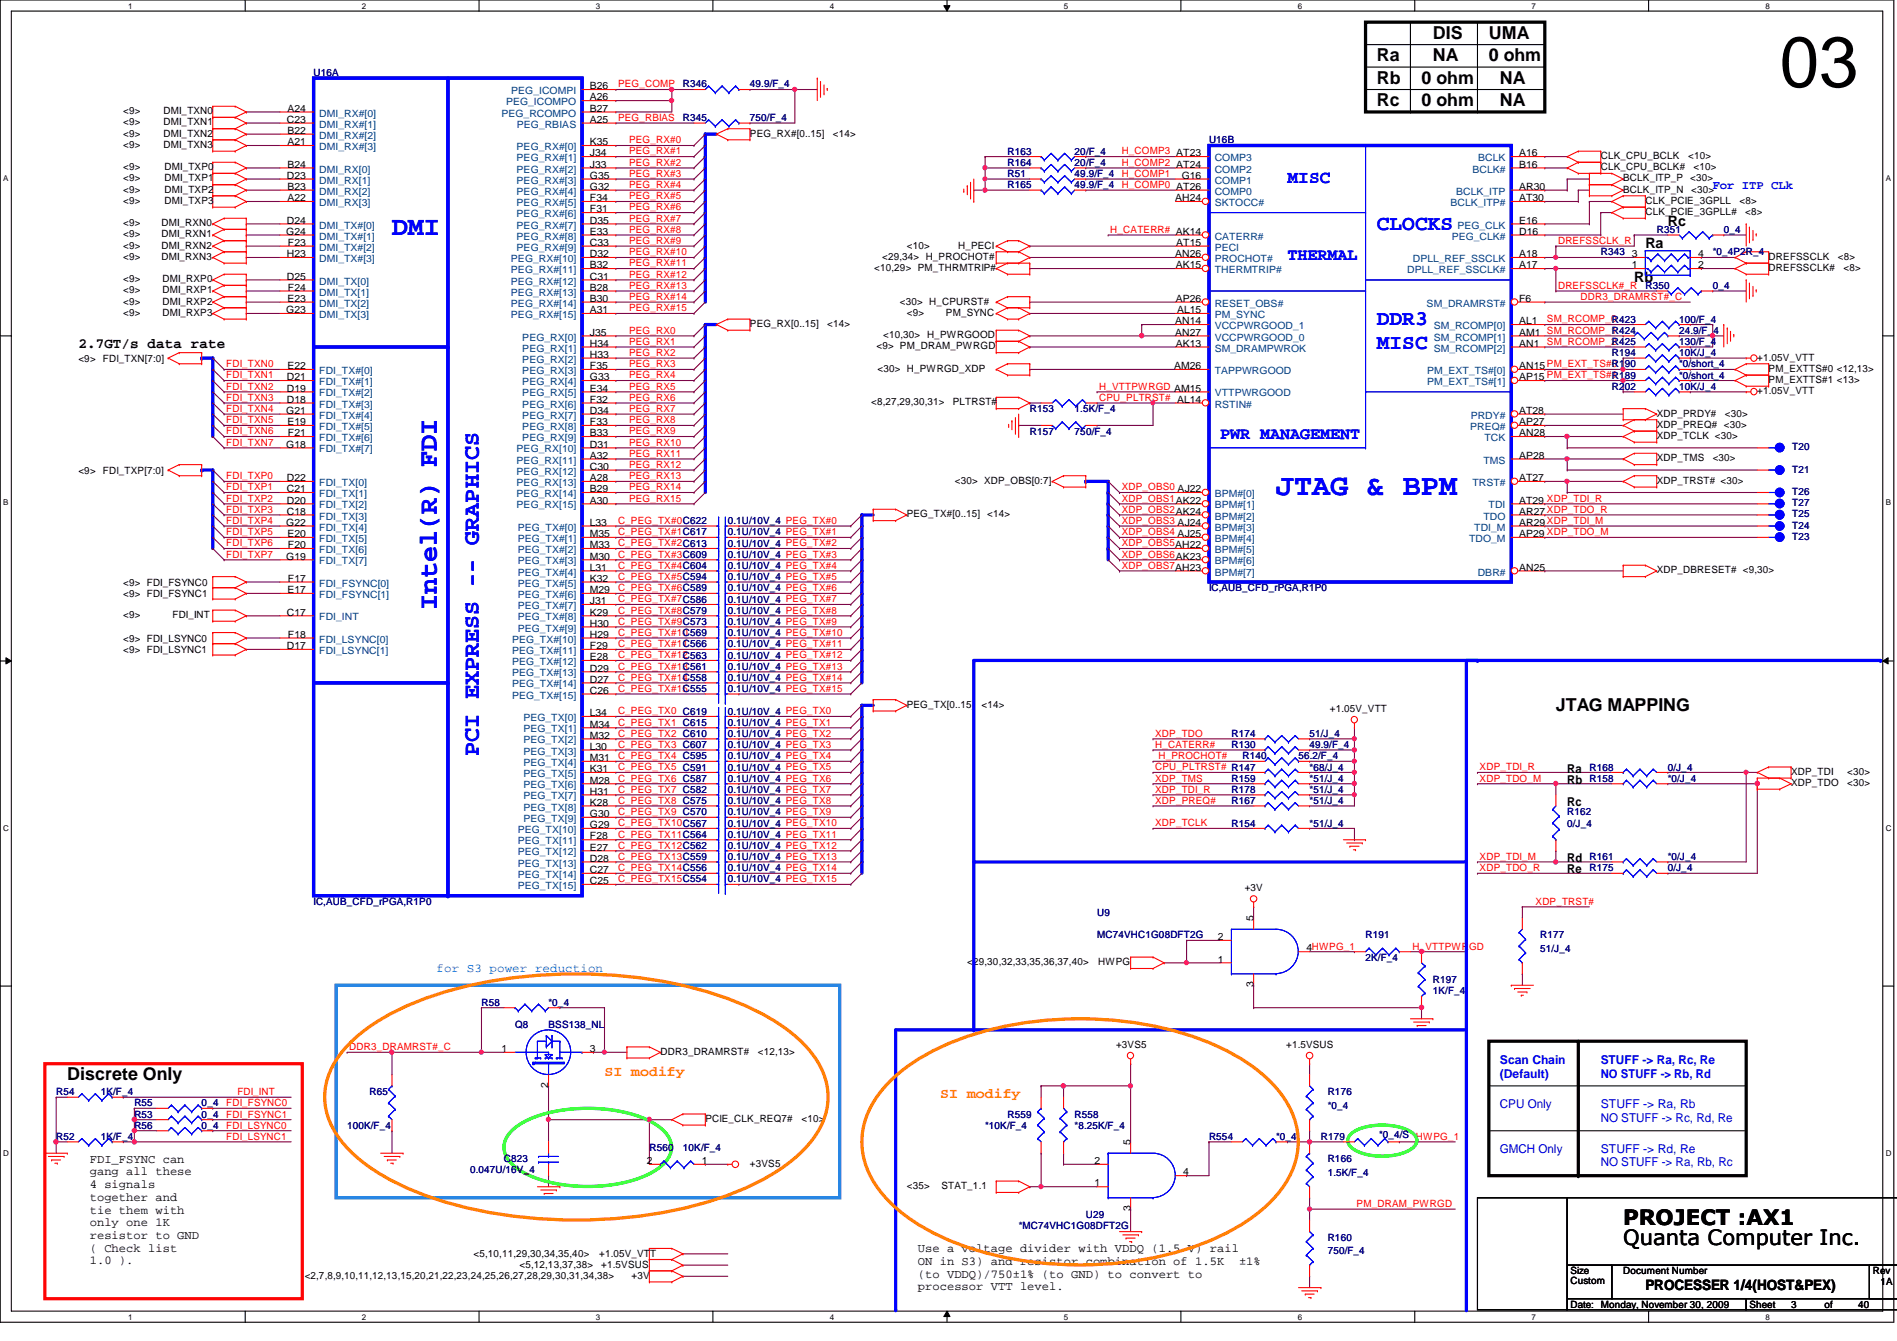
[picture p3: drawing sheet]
<svg xmlns="http://www.w3.org/2000/svg" width="297mm" height="210mm" viewBox="0 0 297 210" stroke-linecap="round" stroke-linejoin="round" font-family="sans-serif">
<defs><g id="words">
<text font-size="11.2" x="278.7" y="13.6">03</text>
<text font-size="4.7" fill="#00f" x="199.8" y="77.5">JTAG &amp; BPM</text>
<g font-size="4.2" fill="#00f">
<text x="61.4" y="36.8">DMI</text>
<text x="68.4" y="95.5" transform="rotate(-90 68.4 95.5)">Intel(R) FDI</text>
</g>
<text font-size="3.6" fill="#00f" x="75" y="118.3" transform="rotate(-90 75 118.3)">PCI EXPRESS -- GRAPHICS</text>
<g font-size="3.3" fill="#00f">
<text x="215.6" y="36">CLOCKS</text>
<text x="215.6" y="50.9">DDR3</text>
<text x="215.6" y="54.6">MISC</text>
</g>
<g font-size="3.3">
<text x="254.2" y="191.7">PROJECT :AX1</text>
<text x="254.2" y="194.9">Quanta Computer Inc.</text>
</g>
<g font-size="2.8">
<text x="215.6" y="9.6">Ra</text>
<text x="224.4" y="9.6">NA</text>
<text x="224.4" y="6.1">DIS</text>
<text x="233.1" y="9.6">0 ohm</text>
<text x="233.1" y="6.1">UMA</text>
<text x="215.6" y="16.6">Rc</text>
<text x="215.6" y="13.1">Rb</text>
<text x="222.6" y="13.1">0 ohm</text>
<text x="222.6" y="16.6">0 ohm</text>
<text x="234.9" y="13.1">NA</text>
<text x="234.9" y="16.6">NA</text>
<text x="243.6" y="111.3">JTAG MAPPING</text>
<text x="10.5" y="169.1">Discrete Only</text>
</g>
<text font-size="2.8" fill="#00f" x="201.6" y="28.6">MISC</text>
<g font-size="2.6" fill="#00f">
<text x="201.6" y="40.7">THERMAL</text>
<text x="191" y="68.7">PWR MANAGEMENT</text>
</g>
<g font-size="2.2">
<text x="261.2" y="35.3">Rc</text>
<text x="257.6" y="38.9">Ra</text>
<text x="255.9" y="44.1">Rb</text>
<text x="12.3" y="54.4">2.7GT/s data rate</text>
<text x="257.6" y="201.8">PROCESSER 1/4(HOST&amp;PEX)</text>
</g>
<g font-size="2.2" fill="#ff8000">
<text x="94.7" y="168.4">SI modify</text>
<text x="147.2" y="171.8">SI modify</text>
</g>
<g font-size="1.9" fill="#00f">
<text x="268.2" y="29.6">For ITP CLk</text>
<text x="234.9" y="166.5">Scan Chain</text>
<text x="250.7" y="166.5">STUFF -&gt; Ra, Rc, Re</text>
<text x="234.9" y="168.8">(Default)</text>
<text x="234.9" y="173.4">CPU Only</text>
<text x="250.7" y="168.8">NO STUFF -&gt; Rb, Rd</text>
<text x="250.7" y="173.4">STUFF -&gt; Ra, Rb</text>
<text x="250.7" y="175.6">NO STUFF -&gt; Rc, Rd, Re</text>
<text x="234.9" y="180.4">GMCH Only</text>
<text x="250.7" y="180.4">STUFF -&gt; Rd, Re</text>
<text x="250.7" y="182.6">NO STUFF -&gt; Ra, Rb, Rc</text>
</g>
<g font-size="1.9">
<text x="245.4" y="120.9">Ra</text>
<text x="245.4" y="122.7">Rb</text>
<text x="245.4" y="126.2">Rc</text>
<text x="245.4" y="135">Rd</text>
<text x="245.4" y="136.7">Re</text>
<text x="14.1" y="182">FDI_FSYNC can</text>
<text x="14.1" y="184">gang all these</text>
<text x="14.1" y="186">4 signals</text>
<text x="14.1" y="188">together and</text>
<text x="14.1" y="189.9">tie them with</text>
<text x="14.1" y="191.9">only one 1K</text>
<text x="14.1" y="193.9">resistor to GND</text>
<text x="14.1" y="195.9">( Check list</text>
<text x="14.1" y="197.9">1.0 ).</text>
<text x="143.7" y="196">Use a voltage divider with VDDQ (1.5 V) rail</text>
<text x="143.7" y="198">ON in S3) and resistor combination of 1.5K</text>
<text x="194" y="198">±1%</text>
<text x="143.7" y="200">(to VDDQ)/750±1% (to GND) to convert to</text>
<text x="143.7" y="202">processor VTT level.</text>
</g>
<text font-size="1.9" fill="#0080ff" x="68.4" y="152.2">for S3 power reduction</text>
<g font-size="1.6" fill="#000080">
<text x="49.1" y="11.9">U16A</text>
<text x="106.9" y="13.7">R346</text>
<text x="117.4" y="13.7">49.9/F_4</text>
<text x="106.9" y="19">R345</text>
<text x="117.4" y="19">750/F_4</text>
<text x="189.3" y="22.4">U16B</text>
<text x="157.8" y="26">R164</text>
<text x="157.8" y="24.2">R163</text>
<text x="157.8" y="27.7">R51</text>
<text x="157.8" y="29.5">R165</text>
<text x="168.3" y="26">20/F_4</text>
<text x="168.3" y="24.2">20/F_4</text>
<text x="168.3" y="27.7">49.9/F_4</text>
<text x="168.3" y="29.5">49.9/F_4</text>
<text x="250.7" y="40">R343</text>
<text x="259.4" y="36.5">R351</text>
<text x="268.2" y="40">*0_4P2R_4</text>
<text x="269.9" y="36.5">0_4</text>
<text x="257.6" y="45.3">R350</text>
<text x="268.2" y="45.3">0_4</text>
<text x="252.4" y="50.5">R423</text>
<text x="252.4" y="52.2">R424</text>
<text x="262.9" y="50.5">100/F_4</text>
<text x="262.9" y="52.2">24.9/F_4</text>
<text x="252.4" y="55.8">R194</text>
<text x="252.4" y="54">R425</text>
<text x="252.4" y="59.3">R189</text>
<text x="252.4" y="57.5">R190</text>
<text x="262.9" y="55.8">10K/J_4</text>
<text x="262.9" y="54">130/F_4</text>
<text x="262.9" y="59.3">*0/short_4</text>
<text x="262.9" y="57.5">*0/short_4</text>
<text x="161.2" y="64.5">R153</text>
<text x="168.3" y="64.5">1.5K/F_4</text>
<text x="252.4" y="61">R202</text>
<text x="262.9" y="61">10K/J_4</text>
<text x="161.2" y="68">R157</text>
<text x="168.3" y="68">750/F_4</text>
<text x="280.6" y="70.5">T20</text>
<text x="280.6" y="77.5">T26</text>
<text x="280.6" y="74">T21</text>
<text x="114" y="82">0.1U/10V_4 PEG_TX#0</text>
<text x="114" y="83.8">0.1U/10V_4 PEG_TX#1</text>
<text x="280.6" y="79.2">T27</text>
<text x="280.6" y="81">T25</text>
<text x="280.6" y="82.8">T24</text>
<text x="114" y="89.1">0.1U/10V_4 PEG_TX#4</text>
<text x="114" y="87.3">0.1U/10V_4 PEG_TX#3</text>
<text x="114" y="85.6">0.1U/10V_4 PEG_TX#2</text>
<text x="280.6" y="84.5">T23</text>
<text x="114" y="94.3">0.1U/10V_4 PEG_TX#7</text>
<text x="114" y="90.8">0.1U/10V_4 PEG_TX#5</text>
<text x="114" y="92.5">0.1U/10V_4 PEG_TX#6</text>
<text x="189.3" y="92.5">IC,AUB_CFD_rPGA,R1P0</text>
<text x="106.9" y="99.6">C569</text>
<text x="106.9" y="101.3">C566</text>
<text x="114" y="97.8">0.1U/10V_4 PEG_TX#9</text>
<text x="114" y="99.6">0.1U/10V_4 PEG_TX#10</text>
<text x="114" y="101.3">0.1U/10V_4 PEG_TX#11</text>
<text x="114" y="96.1">0.1U/10V_4 PEG_TX#8</text>
<text x="106.9" y="103.1">C563</text>
<text x="106.9" y="104.8">C561</text>
<text x="106.9" y="106.6">C558</text>
<text x="114" y="103.1">0.1U/10V_4 PEG_TX#12</text>
<text x="114" y="104.8">0.1U/10V_4 PEG_TX#13</text>
<text x="114" y="106.6">0.1U/10V_4 PEG_TX#14</text>
<text x="106.9" y="108.3">C555</text>
<text x="114" y="108.3">0.1U/10V_4 PEG_TX#15</text>
<text x="114" y="113.6">0.1U/10V_4 PEG_TX1</text>
<text x="114" y="111.8">0.1U/10V_4 PEG_TX0</text>
<text x="114" y="117.1">0.1U/10V_4 PEG_TX3</text>
<text x="114" y="118.8">0.1U/10V_4 PEG_TX4</text>
<text x="114" y="115.4">0.1U/10V_4 PEG_TX2</text>
<text x="192.8" y="117.1">R130</text>
<text x="192.8" y="115.4">R174</text>
<text x="194.6" y="118.8">R140</text>
<text x="203.3" y="118.8">56.2/F_4</text>
<text x="205.1" y="117.1">49.9/F_4</text>
<text x="205.1" y="115.4">51/J_4</text>
<text x="114" y="124.1">0.1U/10V_4 PEG_TX7</text>
<text x="114" y="122.3">0.1U/10V_4 PEG_TX6</text>
<text x="114" y="125.9">0.1U/10V_4 PEG_TX8</text>
<text x="114" y="120.6">0.1U/10V_4 PEG_TX5</text>
<text x="192.8" y="124.1">R178</text>
<text x="192.8" y="125.9">R167</text>
<text x="192.8" y="122.3">R159</text>
<text x="205.1" y="120.6">*68/J_4</text>
<text x="205.1" y="124.1">*51/J_4</text>
<text x="205.1" y="125.9">*51/J_4</text>
<text x="205.1" y="122.3">*51/J_4</text>
<text x="248.9" y="122.3">R158</text>
<text x="248.9" y="120.6">R168</text>
<text x="261.2" y="122.3">*0/J_4</text>
<text x="261.2" y="120.6">0/J_4</text>
<text x="114" y="129.4">0.1U/10V_4 PEG_TX10</text>
<text x="114" y="127.6">0.1U/10V_4 PEG_TX9</text>
<text x="114" y="131.1">0.1U/10V_4 PEG_TX11</text>
<text x="192.8" y="129.4">R154</text>
<text x="205.1" y="129.4">*51/J_4</text>
<text x="245.4" y="127.6">R162</text>
<text x="245.4" y="129.4">0/J_4</text>
<text x="114" y="136.4">0.1U/10V_4 PEG_TX14</text>
<text x="114" y="132.9">0.1U/10V_4 PEG_TX12</text>
<text x="114" y="134.6">0.1U/10V_4 PEG_TX13</text>
<text x="248.9" y="134.6">R161</text>
<text x="248.9" y="136.4">R175</text>
<text x="261.2" y="134.6">*0/J_4</text>
<text x="261.2" y="136.4">0/J_4</text>
<text x="49.1" y="141.6">IC,AUB_CFD_rPGA,R1P0</text>
<text x="114" y="138.1">0.1U/10V_4 PEG_TX15</text>
<text x="171.8" y="143.4">U9</text>
<text x="171.8" y="146.9">MC74VHC1G08DFT2G</text>
<text x="213.8" y="146.9">R191</text>
<text x="241.2" y="146.9">R177</text>
<text x="241.2" y="149">51/J_4</text>
<text x="213.8" y="150.4">2K/F_4</text>
<text x="224.4" y="153.9">R197</text>
<text x="224.4" y="155.7">1K/F_4</text>
<text x="75.4" y="157.4">R58</text>
<text x="80.6" y="160.9">Q8</text>
<text x="85.9" y="157.4">*0_4</text>
<text x="85.9" y="160.9">BSS138_NL</text>
<text x="8.8" y="171.4">R54</text>
<text x="15.8" y="171.4">1K/F_4</text>
<text x="21" y="173.2">R55</text>
<text x="31.6" y="173.2">0_4</text>
<text x="57.9" y="171.4">R65</text>
<text x="207.9" y="171.4">R176</text>
<text x="207.9" y="173.5">*0_4</text>
<text x="8.8" y="178.4">R52</text>
<text x="15.8" y="178.4">1K/F_4</text>
<text x="21" y="174.9">R53</text>
<text x="21" y="176.7">R56</text>
<text x="31.6" y="174.9">0_4</text>
<text x="31.6" y="176.7">0_4</text>
<text x="54.4" y="176.7">100K/F_4</text>
<text x="154.3" y="176.7">*10K/F_4</text>
<text x="157.8" y="174.9">R559</text>
<text x="168.3" y="174.9">R558</text>
<text x="168.3" y="176.7">*8.25K/F_4</text>
<text x="189.3" y="178.4">R554</text>
<text x="199.8" y="178.4">*0_4</text>
<text x="206.8" y="178.4">R179</text>
<text x="215.9" y="178.1">*0_4/S HWPG_1</text>
<text x="73.6" y="183.7">0.047U/16V_4</text>
<text x="78.9" y="181.9">C823</text>
<text x="101.7" y="180.2">R560</text>
<text x="106.9" y="180.2">10K/F_4</text>
<text x="207.9" y="181.9">R166</text>
<text x="207.9" y="184">1.5K/F_4</text>
<text x="170" y="190.7">U29</text>
<text x="159.5" y="192.4">*MC74VHC1G08DFT2G</text>
<text x="207.9" y="194.2">R160</text>
<text x="207.9" y="196.3">750/F_4</text>
</g>
<g font-size="1.6">
<text x="19.3" y="17.9">&lt;9&gt;</text>
<text x="25.6" y="17.9">DMI_TXN0</text>
<text x="45" y="17.5">A24</text>
<text x="92.4" y="14">B26</text>
<text x="92.4" y="15.7">A26</text>
<text x="92.4" y="17.5">B27</text>
<text x="19.3" y="19.6">&lt;9&gt;</text>
<text x="19.3" y="21.4">&lt;9&gt;</text>
<text x="19.3" y="23.2">&lt;9&gt;</text>
<text x="25.6" y="19.6">DMI_TXN1</text>
<text x="25.6" y="21.4">DMI_TXN2</text>
<text x="25.6" y="23.2">DMI_TXN3</text>
<text x="44.9" y="19.2">C23</text>
<text x="45" y="21">B22</text>
<text x="45" y="22.7">A21</text>
<text x="92.4" y="19.2">A25</text>
<text x="92.4" y="22.7">K35</text>
<text x="117.4" y="21.4">PEG_RX#[0..15]</text>
<text x="130.4" y="21.4">&lt;14&gt;</text>
<text x="19.3" y="26.7">&lt;9&gt;</text>
<text x="19.3" y="28.4">&lt;9&gt;</text>
<text x="25.8" y="26.7">DMI_TXP0</text>
<text x="25.8" y="28.4">DMI_TXP1</text>
<text x="44.9" y="28">D23</text>
<text x="45" y="26.2">B24</text>
<text x="45" y="29.7">B23</text>
<text x="92.4" y="24.5">J34</text>
<text x="92.4" y="26.2">J33</text>
<text x="92.4" y="28">G35</text>
<text x="92.4" y="29.7">G32</text>
<text x="185" y="28">G16</text>
<text x="237.9" y="26.2">B16</text>
<text x="237.9" y="24.5">A16</text>
<text x="237.9" y="29.7">AR30</text>
<text x="250.7" y="24.9">CLK_CPU_BCLK</text>
<text x="250.7" y="26.7">CLK_CPU_BCLK#</text>
<text x="254.2" y="28.4">BCLK_ITP_P</text>
<text x="264.3" y="24.9">&lt;10&gt;</text>
<text x="264.7" y="28.4">&lt;30&gt;</text>
<text x="265.2" y="26.7">&lt;10&gt;</text>
<text x="19.3" y="35.4">&lt;9&gt;</text>
<text x="19.3" y="30.2">&lt;9&gt;</text>
<text x="19.3" y="31.9">&lt;9&gt;</text>
<text x="25.3" y="35.4">DMI_RXN0</text>
<text x="25.8" y="30.2">DMI_TXP2</text>
<text x="25.8" y="31.9">DMI_TXP3</text>
<text x="44.9" y="35">D24</text>
<text x="45" y="31.5">A22</text>
<text x="92.4" y="31.5">F34</text>
<text x="92.4" y="33.2">F31</text>
<text x="92.4" y="35">D35</text>
<text x="184" y="31.5">AH24</text>
<text x="237.9" y="31.5">AT30</text>
<text x="237.9" y="35">E16</text>
<text x="254.2" y="30.2">BCLK_ITP_N</text>
<text x="257.6" y="33.7">CLK_PCIE_3GPLL#</text>
<text x="257.6" y="31.9">CLK_PCIE_3GPLL</text>
<text x="264.8" y="30.2">&lt;30&gt;</text>
<text x="272.4" y="31.9">&lt;8&gt;</text>
<text x="273.3" y="33.7">&lt;8&gt;</text>
<text x="19.3" y="37.2">&lt;9&gt;</text>
<text x="19.3" y="38.9">&lt;9&gt;</text>
<text x="19.3" y="40.7">&lt;9&gt;</text>
<text x="25.3" y="37.2">DMI_RXN1</text>
<text x="25.3" y="38.9">DMI_RXN2</text>
<text x="25.3" y="40.7">DMI_RXN3</text>
<text x="44.8" y="36.7">G24</text>
<text x="44.9" y="40.3">H23</text>
<text x="45.1" y="38.5">F23</text>
<text x="92.4" y="36.7">E33</text>
<text x="92.4" y="38.5">C33</text>
<text x="92.4" y="40.3">D32</text>
<text x="92.4" y="42">B32</text>
<text x="138.1" y="40.7">&lt;29,34&gt; H_PROCHOT#</text>
<text x="142" y="38.9">&lt;10&gt;</text>
<text x="150" y="38.9">H_PECI</text>
<text x="184" y="40.3">AN26</text>
<text x="184.1" y="42">AK15</text>
<text x="184.2" y="38.5">AT15</text>
<text x="237.9" y="36.7">D16</text>
<text x="237.9" y="42">A17</text>
<text x="237.9" y="40.3">A18</text>
<text x="255.5" y="42">1</text>
<text x="255.5" y="40.3">3</text>
<text x="265.9" y="42">2</text>
<text x="265.9" y="40.3">4</text>
<text x="276.9" y="40.7">DREFSSCLK</text>
<text x="287.8" y="40.7">&lt;8&gt;</text>
<text x="19.3" y="44.2">&lt;9&gt;</text>
<text x="19.3" y="45.9">&lt;9&gt;</text>
<text x="19.3" y="47.7">&lt;9&gt;</text>
<text x="25.4" y="44.2">DMI_RXP0</text>
<text x="25.4" y="45.9">DMI_RXP1</text>
<text x="25.4" y="47.7">DMI_RXP2</text>
<text x="44.9" y="43.8">D25</text>
<text x="45" y="47.2">E23</text>
<text x="45.1" y="45.5">F24</text>
<text x="92.4" y="43.8">C31</text>
<text x="92.4" y="45.5">B28</text>
<text x="92.4" y="47.2">B30</text>
<text x="136.9" y="42.4">&lt;10,29&gt; PM_THRMTRIP#</text>
<text x="140.9" y="47.7">&lt;30&gt; H_CPURST#</text>
<text x="184.1" y="47.2">AP26</text>
<text x="237.9" y="47.2">F6</text>
<text x="276.9" y="42.4">DREFSSCLK#</text>
<text x="288.7" y="42.4">&lt;8&gt;</text>
<text x="19.3" y="49.4">&lt;9&gt;</text>
<text x="25.4" y="49.4">DMI_RXP3</text>
<text x="44.8" y="49">G23</text>
<text x="92.4" y="49">A31</text>
<text x="92.4" y="52.5">J35</text>
<text x="117.4" y="51.2">PEG_RX[0..15]</text>
<text x="129.5" y="51.2">&lt;14&gt;</text>
<text x="138.3" y="53">&lt;10,30&gt; H_PWRGOOD</text>
<text x="142" y="49.4">&lt;9&gt;</text>
<text x="148.1" y="49.4">PM_SYNC</text>
<text x="184" y="50.8">AN14</text>
<text x="184" y="52.5">AN27</text>
<text x="184.3" y="49">AL15</text>
<text x="237.9" y="52.5">AM1 SM_RCOMP_1</text>
<text x="237.9" y="50.8">AL1</text>
<text x="12.3" y="56.6">&lt;9&gt;</text>
<text x="16.1" y="56.6">FDI_TXN[7:0]</text>
<text x="44.9" y="59.5">D21</text>
<text x="45" y="57.8">E22</text>
<text x="92.4" y="54.3">H34</text>
<text x="92.4" y="56">H33</text>
<text x="92.4" y="57.8">F35</text>
<text x="92.4" y="59.5">G33</text>
<text x="137.2" y="54.7">&lt;9&gt; PM_DRAM_PWRGD</text>
<text x="137.4" y="58.2">&lt;30&gt; H_PWRGD_XDP</text>
<text x="183.9" y="57.8">AM26</text>
<text x="184.1" y="54.3">AK13</text>
<text x="237.9" y="54.3">AN1</text>
<text x="237.9" y="57.8">AN15 PM_EXT_TS#0</text>
<text x="237.9" y="59.5">AP15 PM_EXT_TS#1</text>
<text x="275.2" y="56.5">+1.05V_VTT</text>
<text x="276.9" y="59.9">PM_EXTTS#1 &lt;13&gt;</text>
<text x="276.9" y="58.2">PM_EXTTS#0 &lt;12,13&gt;</text>
<text x="44.8" y="64.8">G21</text>
<text x="44.9" y="61.3">D19</text>
<text x="44.9" y="63">D18</text>
<text x="92.4" y="61.3">E34</text>
<text x="92.4" y="63">F32</text>
<text x="92.4" y="64.8">D34</text>
<text x="136.4" y="63.5">&lt;8,27,29,30,31&gt;</text>
<text x="149.2" y="63.5">PLTRST#</text>
<text x="237.9" y="64.8">AT28</text>
<text x="259.4" y="65.2">XDP_PRDY#</text>
<text x="270.1" y="65.2">&lt;30&gt;</text>
<text x="275.2" y="61.7">+1.05V_VTT</text>
<text x="44.8" y="70.1">G18</text>
<text x="45" y="66.5">E19</text>
<text x="45.1" y="68.3">F21</text>
<text x="92.4" y="66.5">F33</text>
<text x="92.4" y="68.3">B33</text>
<text x="92.4" y="70.1">D31</text>
<text x="92.4" y="71.8">A32</text>
<text x="237.9" y="66.5">AP27</text>
<text x="237.9" y="68.3">AN28</text>
<text x="237.9" y="71.8">AP28</text>
<text x="259.4" y="68.7">XDP_TCLK &lt;30&gt;</text>
<text x="259.4" y="67">XDP_PREQ# &lt;30&gt;</text>
<text x="12.3" y="74.2">&lt;9&gt;</text>
<text x="16.1" y="74.2">FDI_TXP[7:0]</text>
<text x="44.9" y="75.3">D22</text>
<text x="44.9" y="77">C21</text>
<text x="92.4" y="73.5">C30</text>
<text x="92.4" y="75.3">A28</text>
<text x="92.4" y="77">B29</text>
<text x="149.5" y="75.7">&lt;30&gt; XDP_OBS[0:7]</text>
<text x="237.9" y="75.3">AT27</text>
<text x="259.4" y="72.2">XDP_TMS</text>
<text x="259.4" y="75.7">XDP_TRST# &lt;30&gt;</text>
<text x="268.2" y="72.2">&lt;30&gt;</text>
<text x="44.8" y="82.3">G22</text>
<text x="44.9" y="78.8">D20</text>
<text x="44.9" y="80.6">C18</text>
<text x="92.4" y="78.8">A30</text>
<text x="92.4" y="82.3">L33</text>
<text x="142" y="81">PEG_TX#[0..15]</text>
<text x="154.6" y="81">&lt;14&gt;</text>
<text x="237.9" y="78.8">AT29 XDP_TDI_R</text>
<text x="237.9" y="80.6">AR27 XDP_TDO_R</text>
<text x="237.9" y="82.3">AR29 XDP_TDI_M</text>
<text x="44.8" y="87.6">G19</text>
<text x="45" y="84.1">E20</text>
<text x="45.1" y="85.8">F20</text>
<text x="92.4" y="84.1">M35</text>
<text x="92.4" y="85.8">M33</text>
<text x="92.4" y="87.6">M30</text>
<text x="92.4" y="89.3">L31</text>
<text x="237.9" y="84.1">AP29 XDP_TDO_M</text>
<text x="237.9" y="89.3">AN25</text>
<text x="259.4" y="89.7">XDP_DBRESET# &lt;9,30&gt;</text>
<text x="19.3" y="91.7">&lt;9&gt; FDI_FSYNC0</text>
<text x="19.3" y="93.4">&lt;9&gt; FDI_FSYNC1</text>
<text x="45" y="92.8">E17</text>
<text x="45.1" y="91.1">F17</text>
<text x="92.4" y="91.1">K32</text>
<text x="92.4" y="92.8">M29</text>
<text x="92.4" y="94.6">J31</text>
<text x="19.3" y="100.5">&lt;9&gt; FDI_LSYNC0</text>
<text x="19.3" y="96.8">&lt;9&gt;</text>
<text x="27" y="96.8">FDI_INT</text>
<text x="44.9" y="96.4">C17</text>
<text x="44.9" y="101.6">D17</text>
<text x="45.1" y="99.8">F18</text>
<text x="92.4" y="96.4">K29</text>
<text x="92.4" y="98.1">H30</text>
<text x="92.4" y="99.8">H29</text>
<text x="92.4" y="101.6">F29</text>
<text x="19.3" y="102.2">&lt;9&gt; FDI_LSYNC1</text>
<text x="92.4" y="103.3">E28</text>
<text x="92.4" y="105.1">D29</text>
<text x="92.4" y="106.8">D27</text>
<text x="92.4" y="108.6">C26</text>
<text x="92.4" y="112.1">L34</text>
<text x="92.4" y="113.9">M34</text>
<text x="142" y="110.8">PEG_TX[0..15]</text>
<text x="153.7" y="110.8">&lt;14&gt;</text>
<text x="208.2" y="111.5">+1.05V_VTT</text>
<text x="92.4" y="115.6">M32</text>
<text x="92.4" y="117.3">L30</text>
<text x="92.4" y="119.1">M31</text>
<text x="92.4" y="120.9">K31</text>
<text x="92.4" y="122.6">M28</text>
<text x="92.4" y="124.4">H31</text>
<text x="280.5" y="123.1">XDP_TDO</text>
<text x="280.5" y="121.3">XDP_TDI</text>
<text x="289.2" y="123.1">&lt;30&gt;</text>
<text x="289.2" y="121.3">&lt;30&gt;</text>
<text x="92.4" y="126.1">K28</text>
<text x="92.4" y="127.9">G30</text>
<text x="92.4" y="129.6">G29</text>
<text x="92.4" y="131.4">F28</text>
<text x="92.4" y="133.1">E27</text>
<text x="92.4" y="134.9">D28</text>
<text x="92.4" y="136.7">C27</text>
<text x="92.4" y="138.4">C25</text>
<text x="194.9" y="139.5">+3V</text>
<text x="190.7" y="147.2">2</text>
<text x="196.3" y="144.2" transform="rotate(-90 196.3 144.2)">5</text>
<text x="204.6" y="148.9">4HWPG_1</text>
<text x="151.5" y="151.1">&lt;29,30,32,33,35,36,37,40&gt;</text>
<text x="172" y="151.1">HWPG</text>
<text x="190.7" y="150.7">1</text>
<text x="196.3" y="154.6" transform="rotate(-90 196.3 154.6)">3</text>
<text x="78.5" y="164.7">1</text>
<text x="92.4" y="164.7">3</text>
<text x="103.4" y="165.1">DDR3_DRAMRST#</text>
<text x="118.7" y="165.1">&lt;12,13&gt;</text>
<text x="174.7" y="164.1">+3VS5</text>
<text x="201.4" y="164.1">+1.5VSUS</text>
<text x="85.8" y="170.3" transform="rotate(-90 85.8 170.3)">2</text>
<text x="110.4" y="175.6">PCIE_CLK_REQ7#</text>
<text x="125.5" y="175.6">&lt;10&gt;</text>
<text x="177" y="179.3" transform="rotate(-90 177 179.3)">5</text>
<text x="101.3" y="182.2">2</text>
<text x="109.9" y="182.2">1</text>
<text x="117.4" y="182.6">+3VS5</text>
<text x="171.4" y="182.2">2</text>
<text x="171.4" y="185.7">1</text>
<text x="185.3" y="184">4</text>
<text x="142" y="186.1">&lt;35&gt;</text>
<text x="147.4" y="186.1">STAT_1.1</text>
<text x="177" y="189.6" transform="rotate(-90 177 189.6)">3</text>
<text x="74.2" y="196.7">&lt;5,10,11,29,30,34,35,40&gt;</text>
<text x="93.8" y="196.7">+1.05V_VTT</text>
<text x="47.7" y="200.2">&lt;2,7,8,9,10,11,12,13,15,20,21,22,23,24,25,26,27,28,29,30,31,34,38&gt;</text>
<text x="81.4" y="198.4">&lt;5,12,13,37,38&gt;</text>
<text x="94.1" y="198.4">+1.5VSUS</text>
<text x="98.9" y="200.2">+3V</text>
<text x="245.9" y="199.5">Size</text>
<text x="245.9" y="201">Custom</text>
<text x="254.2" y="199.5">Document Number</text>
<text x="293.2" y="199.5">Rev</text>
<text x="294.5" y="201.2">1A</text>
<text x="245.9" y="204.7">Date: Monday, November 30, 2009</text>
<text x="273.9" y="204.7">Sheet</text>
<text x="280.5" y="204.7">3</text>
<text x="285.7" y="204.7">of</text>
<text x="291" y="204.7">40</text>
</g>
<g font-size="1.6" fill="#004080">
<text x="79.2" y="16.5">PEG_ICOMPO</text>
<text x="80" y="14.7">PEG_ICOMPI</text>
<text x="50" y="18.2">DMI_RX#[0]</text>
<text x="50" y="20">DMI_RX#[1]</text>
<text x="50" y="21.7">DMI_RX#[2]</text>
<text x="50" y="23.5">DMI_RX#[3]</text>
<text x="78.5" y="18.2">PEG_RCOMPO</text>
<text x="80.9" y="23.5">PEG_RX#[0]</text>
<text x="80.9" y="20">PEG_RBIAS</text>
<text x="50" y="27">DMI_RX[0]</text>
<text x="50" y="28.7">DMI_RX[1]</text>
<text x="80.9" y="25.2">PEG_RX#[1]</text>
<text x="80.9" y="27">PEG_RX#[2]</text>
<text x="80.9" y="28.7">PEG_RX#[3]</text>
<text x="190.2" y="25.2">COMP3</text>
<text x="190.2" y="27">COMP2</text>
<text x="190.2" y="28.7">COMP1</text>
<text x="230.6" y="27">BCLK#</text>
<text x="231.5" y="25.2">BCLK</text>
<text x="50" y="30.5">DMI_RX[2]</text>
<text x="50" y="32.3">DMI_RX[3]</text>
<text x="50" y="35.8">DMI_TX#[0]</text>
<text x="80.9" y="30.5">PEG_RX#[4]</text>
<text x="80.9" y="32.3">PEG_RX#[5]</text>
<text x="80.9" y="34">PEG_RX#[6]</text>
<text x="80.9" y="35.8">PEG_RX#[7]</text>
<text x="190.2" y="30.5">COMP0</text>
<text x="190.2" y="32.3">SKTOCC#</text>
<text x="227.1" y="32.3">BCLK_ITP#</text>
<text x="228" y="30.5">BCLK_ITP</text>
<text x="228.2" y="35.8">PEG_CLK</text>
<text x="50" y="37.5">DMI_TX#[1]</text>
<text x="50" y="39.2">DMI_TX#[2]</text>
<text x="50" y="41">DMI_TX#[3]</text>
<text x="80" y="41">PEG_RX#[10]</text>
<text x="80.9" y="37.5">PEG_RX#[8]</text>
<text x="80.9" y="39.2">PEG_RX#[9]</text>
<text x="190.2" y="37.5">CATERR#</text>
<text x="190.2" y="39.2">PECI</text>
<text x="190.2" y="41">PROCHOT#</text>
<text x="221.2" y="41">DPLL_REF_SSCLK</text>
<text x="227.3" y="37.5">PEG_CLK#</text>
<text x="50" y="44.5">DMI_TX[0]</text>
<text x="50" y="46.3">DMI_TX[1]</text>
<text x="80" y="42.8">PEG_RX#[11]</text>
<text x="80" y="44.5">PEG_RX#[12]</text>
<text x="80" y="46.3">PEG_RX#[13]</text>
<text x="190.2" y="42.8">THERMTRIP#</text>
<text x="220.3" y="42.8">DPLL_REF_SSCLK#</text>
<text x="50" y="49.8">DMI_TX[3]</text>
<text x="50" y="48">DMI_TX[2]</text>
<text x="80" y="48">PEG_RX#[14]</text>
<text x="80" y="49.8">PEG_RX#[15]</text>
<text x="81.8" y="53.3">PEG_RX[0]</text>
<text x="190.2" y="48">RESET_OBS#</text>
<text x="190.2" y="51.5">VCCPWRGOOD_1</text>
<text x="190.2" y="53.3">VCCPWRGOOD_0</text>
<text x="190.2" y="49.8">PM_SYNC</text>
<text x="223.4" y="48">SM_DRAMRST#</text>
<text x="224.5" y="53.3">SM_RCOMP[1]</text>
<text x="224.5" y="51.5">SM_RCOMP[0]</text>
<text x="50" y="58.5">FDI_TX#[0]</text>
<text x="81.8" y="55">PEG_RX[1]</text>
<text x="81.8" y="56.8">PEG_RX[2]</text>
<text x="81.8" y="58.5">PEG_RX[3]</text>
<text x="190.2" y="55">SM_DRAMPWROK</text>
<text x="190.2" y="58.5">TAPPWRGOOD</text>
<text x="223.5" y="58.5">PM_EXT_TS#[0]</text>
<text x="224.5" y="55">SM_RCOMP[2]</text>
<text x="50" y="60.3">FDI_TX#[1]</text>
<text x="50" y="62.1">FDI_TX#[2]</text>
<text x="50" y="63.8">FDI_TX#[3]</text>
<text x="50" y="65.5">FDI_TX#[4]</text>
<text x="81.8" y="60.3">PEG_RX[4]</text>
<text x="81.8" y="62.1">PEG_RX[5]</text>
<text x="81.8" y="63.8">PEG_RX[6]</text>
<text x="81.8" y="65.5">PEG_RX[7]</text>
<text x="190.2" y="62.1">VTTPWRGOOD</text>
<text x="190.2" y="63.8">RSTIN#</text>
<text x="223.5" y="60.3">PM_EXT_TS#[1]</text>
<text x="230.3" y="65.5">PRDY#</text>
<text x="50" y="67.3">FDI_TX#[5]</text>
<text x="50" y="69">FDI_TX#[6]</text>
<text x="50" y="70.8">FDI_TX#[7]</text>
<text x="80.9" y="70.8">PEG_RX[10]</text>
<text x="81.8" y="67.3">PEG_RX[8]</text>
<text x="81.8" y="69">PEG_RX[9]</text>
<text x="230.2" y="67.3">PREQ#</text>
<text x="232.4" y="69">TCK</text>
<text x="50" y="76.1">FDI_TX[0]</text>
<text x="50" y="77.8">FDI_TX[1]</text>
<text x="80.9" y="72.6">PEG_RX[11]</text>
<text x="80.9" y="74.3">PEG_RX[12]</text>
<text x="80.9" y="76.1">PEG_RX[13]</text>
<text x="80.9" y="77.8">PEG_RX[14]</text>
<text x="190.2" y="77.8">BPM#[0]</text>
<text x="230.5" y="76.1">TRST#</text>
<text x="232.3" y="72.6">TMS</text>
<text x="50" y="79.6">FDI_TX[2]</text>
<text x="50" y="81.3">FDI_TX[3]</text>
<text x="50" y="83.1">FDI_TX[4]</text>
<text x="80.9" y="79.6">PEG_RX[15]</text>
<text x="81.1" y="83.1">PEG_TX#[0]</text>
<text x="190.2" y="79.6">BPM#[1]</text>
<text x="190.2" y="81.3">BPM#[2]</text>
<text x="190.2" y="83.1">BPM#[3]</text>
<text x="230.8" y="83.1">TDI_M</text>
<text x="232.3" y="81.3">TDO</text>
<text x="233.1" y="79.6">TDI</text>
<text x="50" y="84.8">FDI_TX[5]</text>
<text x="50" y="86.6">FDI_TX[6]</text>
<text x="50" y="88.3">FDI_TX[7]</text>
<text x="81.1" y="84.8">PEG_TX#[1]</text>
<text x="81.1" y="86.6">PEG_TX#[2]</text>
<text x="81.1" y="88.3">PEG_TX#[3]</text>
<text x="190.2" y="84.8">BPM#[4]</text>
<text x="190.2" y="86.6">BPM#[5]</text>
<text x="190.2" y="88.3">BPM#[6]</text>
<text x="230" y="84.8">TDO_M</text>
<text x="50" y="91.8">FDI_FSYNC[0]</text>
<text x="50" y="93.6">FDI_FSYNC[1]</text>
<text x="81.1" y="90.1">PEG_TX#[4]</text>
<text x="81.1" y="91.8">PEG_TX#[5]</text>
<text x="81.1" y="93.6">PEG_TX#[6]</text>
<text x="81.1" y="95.3">PEG_TX#[7]</text>
<text x="190.2" y="90.1">BPM#[7]</text>
<text x="231.4" y="90.1">DBR#</text>
<text x="50" y="97.1">FDI_INT</text>
<text x="50" y="100.6">FDI_LSYNC[0]</text>
<text x="80.2" y="100.6">PEG_TX#[10]</text>
<text x="81.1" y="97.1">PEG_TX#[8]</text>
<text x="81.1" y="98.8">PEG_TX#[9]</text>
<text x="50" y="102.4">FDI_LSYNC[1]</text>
<text x="80.2" y="102.4">PEG_TX#[11]</text>
<text x="80.2" y="104.1">PEG_TX#[12]</text>
<text x="80.2" y="105.9">PEG_TX#[13]</text>
<text x="80.2" y="107.6">PEG_TX#[14]</text>
<text x="80.2" y="109.3">PEG_TX#[15]</text>
<text x="82" y="112.9">PEG_TX[0]</text>
<text x="82" y="114.6">PEG_TX[1]</text>
<text x="82" y="116.4">PEG_TX[2]</text>
<text x="82" y="118.1">PEG_TX[3]</text>
<text x="82" y="119.9">PEG_TX[4]</text>
<text x="82" y="121.6">PEG_TX[5]</text>
<text x="82" y="123.4">PEG_TX[6]</text>
<text x="82" y="125.1">PEG_TX[7]</text>
<text x="81.1" y="130.4">PEG_TX[10]</text>
<text x="82" y="126.9">PEG_TX[8]</text>
<text x="82" y="128.7">PEG_TX[9]</text>
<text x="81.1" y="132.2">PEG_TX[11]</text>
<text x="81.1" y="133.9">PEG_TX[12]</text>
<text x="81.1" y="135.6">PEG_TX[13]</text>
<text x="81.1" y="137.4">PEG_TX[14]</text>
<text x="81.1" y="139.1">PEG_TX[15]</text>
</g>
<g font-size="1.6" fill="#f00">
<text x="96.8" y="13.7">PEG_COMP</text>
<text x="96.8" y="18.9">PEG_RBIAS</text>
<text x="98.5" y="22.4">PEG_RX#0</text>
<text x="98.5" y="26">PEG_RX#2</text>
<text x="98.5" y="27.7">PEG_RX#3</text>
<text x="98.5" y="24.2">PEG_RX#1</text>
<text x="98.5" y="29.4">PEG_RX#4</text>
<text x="175.6" y="27.7">H_COMP1</text>
<text x="175.6" y="26">H_COMP2 AT24</text>
<text x="175.6" y="24.2">H_COMP3 AT23</text>
<text x="175.6" y="29.4">H_COMP0 AT26</text>
<text x="98.5" y="34.7">PEG_RX#7</text>
<text x="98.5" y="32.9">PEG_RX#6</text>
<text x="98.5" y="31.2">PEG_RX#5</text>
<text x="98.5" y="41.7">PEG_RX#11</text>
<text x="98.5" y="40">PEG_RX#10</text>
<text x="98.5" y="36.4">PEG_RX#8</text>
<text x="98.5" y="38.2">PEG_RX#9</text>
<text x="173.9" y="36.4">H_CATERR# AK14</text>
<text x="244" y="38.2">DREFSSCLK_R</text>
<text x="98.5" y="46.9">PEG_RX#14</text>
<text x="98.5" y="45.2">PEG_RX#13</text>
<text x="98.5" y="43.5">PEG_RX#12</text>
<text x="244" y="45.2">DREFSSCLK#_R</text>
<text x="247.5" y="46.9">DDR3_DRAMRST#_C</text>
<text x="98.5" y="48.7">PEG_RX#15</text>
<text x="98.5" y="52.2">PEG_RX0</text>
<text x="98.5" y="54">PEG_RX1</text>
<text x="242.2" y="54">SM_RCOMP_2</text>
<text x="242.2" y="50.5">SM_RCOMP_0</text>
<text x="35.4" y="57.5">FDI_TXN0</text>
<text x="35.4" y="59.2">FDI_TXN1</text>
<text x="98.5" y="55.7">PEG_RX2</text>
<text x="98.5" y="57.5">PEG_RX3</text>
<text x="98.5" y="59.2">PEG_RX4</text>
<text x="35.4" y="61">FDI_TXN2</text>
<text x="35.4" y="62.7">FDI_TXN3</text>
<text x="35.4" y="64.5">FDI_TXN4</text>
<text x="98.5" y="61">PEG_RX5</text>
<text x="98.5" y="62.7">PEG_RX6</text>
<text x="98.5" y="64.5">PEG_RX7</text>
<text x="172.1" y="61">H_VTTPWRGD AM15</text>
<text x="172.1" y="62.7">CPU_PLTRST# AL14</text>
<text x="35.4" y="68">FDI_TXN6</text>
<text x="35.4" y="69.8">FDI_TXN7</text>
<text x="35.4" y="66.3">FDI_TXN5</text>
<text x="98.5" y="66.3">PEG_RX8</text>
<text x="98.5" y="68">PEG_RX9</text>
<text x="98.5" y="69.8">PEG_RX10</text>
<text x="98.5" y="71.5">PEG_RX11</text>
<text x="35.4" y="75">FDI_TXP0</text>
<text x="35.4" y="76.8">FDI_TXP1</text>
<text x="98.5" y="75">PEG_RX13</text>
<text x="98.5" y="73.2">PEG_RX12</text>
<text x="98.5" y="76.8">PEG_RX14</text>
<text x="175.6" y="76.8">XDP_OBS0 AJ22</text>
<text x="35.4" y="80.3">FDI_TXP3</text>
<text x="35.4" y="82">FDI_TXP4</text>
<text x="35.4" y="78.5">FDI_TXP2</text>
<text x="35.4" y="83.8">FDI_TXP5</text>
<text x="96.8" y="82">C_PEG_TX#0C622</text>
<text x="96.8" y="83.8">C_PEG_TX#1C617</text>
<text x="98.5" y="78.5">PEG_RX15</text>
<text x="175.6" y="82">XDP_OBS3 AJ24</text>
<text x="175.6" y="80.3">XDP_OBS2AK24</text>
<text x="175.6" y="83.8">XDP_OBS4 AJ25</text>
<text x="175.6" y="78.5">XDP_OBS1AK22</text>
<text x="35.4" y="85.5">FDI_TXP6</text>
<text x="35.4" y="87.3">FDI_TXP7</text>
<text x="96.8" y="87.3">C_PEG_TX#3C609</text>
<text x="96.8" y="89">C_PEG_TX#4C604</text>
<text x="96.8" y="85.5">C_PEG_TX#2C613</text>
<text x="175.6" y="85.5">XDP_OBS5AH22</text>
<text x="175.6" y="87.3">XDP_OBS6AK23</text>
<text x="175.6" y="89">XDP_OBS7AH23</text>
<text x="96.8" y="92.5">C_PEG_TX#6C589</text>
<text x="96.8" y="94.3">C_PEG_TX#7C586</text>
<text x="96.8" y="90.8">C_PEG_TX#5C594</text>
<text x="96.8" y="97.8">C_PEG_TX#9C573</text>
<text x="96.8" y="99.5">C_PEG_TX#10</text>
<text x="96.8" y="101.3">C_PEG_TX#11</text>
<text x="96.8" y="96.1">C_PEG_TX#8C579</text>
<text x="96.8" y="103">C_PEG_TX#12</text>
<text x="96.8" y="104.8">C_PEG_TX#13</text>
<text x="96.8" y="106.6">C_PEG_TX#14</text>
<text x="96.8" y="108.3">C_PEG_TX#15</text>
<text x="96.8" y="111.8">C_PEG_TX0 C619</text>
<text x="96.8" y="113.6">C_PEG_TX1 C615</text>
<text x="96.8" y="117.1">C_PEG_TX3 C607</text>
<text x="96.8" y="118.8">C_PEG_TX4 C595</text>
<text x="96.8" y="115.3">C_PEG_TX2 C610</text>
<text x="180.9" y="115.3">XDP_TDO</text>
<text x="180.9" y="117.1">H_CATERR#</text>
<text x="181.4" y="118.8">H_PROCHOT#</text>
<text x="96.8" y="122.3">C_PEG_TX6 C587</text>
<text x="96.8" y="124.1">C_PEG_TX7 C582</text>
<text x="96.8" y="125.8">C_PEG_TX8 C575</text>
<text x="96.8" y="120.6">C_PEG_TX5 C591</text>
<text x="180.9" y="124.1">XDP_TDI_R</text>
<text x="180.9" y="125.8">XDP_PREQ#</text>
<text x="180.9" y="122.3">XDP_TMS</text>
<text x="180.9" y="120.6">CPU_PLTRST# R147</text>
<text x="231.7" y="122.3">XDP_TDO_M</text>
<text x="231.7" y="120.6">XDP_TDI_R</text>
<text x="96.8" y="127.6">C_PEG_TX9 C570</text>
<text x="96.8" y="129.3">C_PEG_TX10C567</text>
<text x="96.8" y="131.1">C_PEG_TX11C564</text>
<text x="180.9" y="129.3">XDP_TCLK</text>
<text x="96.8" y="132.8">C_PEG_TX12C562</text>
<text x="96.8" y="134.6">C_PEG_TX13C559</text>
<text x="96.8" y="136.4">C_PEG_TX14C556</text>
<text x="231.7" y="134.6">XDP_TDI_M</text>
<text x="231.7" y="136.4">XDP_TDO_R</text>
<text x="96.8" y="138.1">C_PEG_TX15C554</text>
<text x="240.5" y="141.6">XDP_TRST#</text>
<text x="221.2" y="148.6">H_VTTPWRGD</text>
<text x="54.7" y="164.4">DDR3_DRAMRST#_C</text>
<text x="35.4" y="173.1">FDI_FSYNC0</text>
<text x="37.2" y="171.4">FDI_INT</text>
<text x="35.4" y="174.9">FDI_FSYNC1</text>
<text x="35.4" y="176.7">FDI_LSYNC0</text>
<text x="35.4" y="178.4">FDI_LSYNC1</text>
<text x="212.4" y="188.9">PM_DRAM_PWRGD</text>
</g>
<g font-size="1.3">
<text x="20.1" y="1.4">1</text>
<text x="56.7" y="1.4">2</text>
<text x="93.3" y="1.4">3</text>
<text x="129.9" y="1.4">4</text>
<text x="166.6" y="1.4">5</text>
<text x="203.2" y="1.4">6</text>
<text x="239.8" y="1.4">7</text>
<text x="276.4" y="1.4">8</text>
<text x=".5" y="28.3">A</text>
<text x="295.3" y="28.3">A</text>
<text x=".5" y="79.1">B</text>
<text x="295.3" y="79.1">B</text>
<text x=".5" y="130">C</text>
<text x="295.3" y="130">C</text>
<text x=".5" y="180.9">D</text>
<text x="295.3" y="180.9">D</text>
<text x="20.1" y="206.6">1</text>
<text x="56.7" y="206.6">2</text>
<text x="93.3" y="206.6">3</text>
<text x="129.9" y="206.6">4</text>
<text x="166.6" y="206.6">5</text>
<text x="203.2" y="206.6">6</text>
<text x="239.8" y="206.6">7</text>
<text x="276.4" y="206.6">8</text>
</g>
</g></defs>
<path d="M0 0h296.5v207h-296.5zM1.8 1.7h293v203.5h-293z" fill="none" stroke="#000" stroke-width=".17"/>
<g fill="#fff">
<path d="M20.1 .2h.6v1.4h-.6z"/>
<path d="M20.1 205.4h.6v1.4h-.6z"/>
</g>
<path d="M38.4 0v1.7M38.4 205.2v1.8" fill="none" stroke="#000" stroke-width=".17"/>
<g fill="#fff">
<path d="M56.7 .2h.7v1.4h-.7z"/>
<path d="M56.7 205.4h.7v1.4h-.7z"/>
</g>
<path d="M75 0v1.7M75 205.2v1.8" fill="none" stroke="#000" stroke-width=".17"/>
<g fill="#fff">
<path d="M93.3 .2h.7v1.4h-.7z"/>
<path d="M93.3 205.4h.7v1.4h-.7z"/>
</g>
<path d="M111.6 0v1.7M111.6 205.2v1.8" fill="none" stroke="#000" stroke-width=".17"/>
<g fill="#fff">
<path d="M129.9 .2h.7v1.4h-.7z"/>
<path d="M129.9 205.4h.7v1.4h-.7z"/>
</g>
<path d="M148.3 0v1.7M148.3 205.2v1.8" fill="none" stroke="#000" stroke-width=".17"/>
<path d="M147.8 .9h1l-.5 .8zM148.3 205.2l.5 .9h-1z" fill="#000"/>
<path d="M147.8 .9h1l-.5 .8zM148.3 205.2l.5 .9h-1z" fill="none" stroke="#000" stroke-width=".16"/>
<g fill="#fff">
<path d="M166.6 .2h.7v1.4h-.7z"/>
<path d="M166.6 205.4h.7v1.4h-.7z"/>
</g>
<path d="M184.9 0v1.7M184.9 205.2v1.8" fill="none" stroke="#000" stroke-width=".17"/>
<g fill="#fff">
<path d="M203.2 .2h.7v1.4h-.7z"/>
<path d="M203.2 205.4h.7v1.4h-.7z"/>
</g>
<path d="M221.5 0v1.7M221.5 205.2v1.8" fill="none" stroke="#000" stroke-width=".17"/>
<g fill="#fff">
<path d="M239.8 .2h.7v1.4h-.7z"/>
<path d="M239.8 205.4h.7v1.4h-.7z"/>
</g>
<path d="M258.1 0v1.7M258.1 205.2v1.8" fill="none" stroke="#000" stroke-width=".17"/>
<g fill="#fff">
<path d="M276.4 .2h.7v1.4h-.7z"/>
<path d="M276.4 205.4h.7v1.4h-.7z"/>
<path d="M.5 27.1h.8v1.4h-.8z"/>
<path d="M295.3 27.1h.8v1.4h-.8z"/>
<path d="M.5 78h.8v1.4h-.8z"/>
<path d="M295.3 78h.8v1.4h-.8z"/>
</g>
<path d="M0 52.6h1.8M294.8 52.6h1.7" fill="none" stroke="#000" stroke-width=".17"/>
<g fill="#fff">
<path d="M.5 128.9h.9v1.4h-.9z"/>
<path d="M295.3 128.9h.9v1.4h-.9z"/>
</g>
<path d="M0 103.5h1.8M294.8 103.5h1.7" fill="none" stroke="#000" stroke-width=".17"/>
<path d="M.9 103l.9 .5-.9 .4zM294.8 103.5l.9-.5v.9z" fill="#000"/>
<path d="M.9 103l.9 .5-.9 .4zM294.8 103.5l.9-.5v.9z" fill="none" stroke="#000" stroke-width=".16"/>
<g fill="#fff">
<path d="M.5 179.7h.9v1.4h-.9z"/>
<path d="M295.3 179.7h.9v1.4h-.9z"/>
</g>
<path d="M0 154.3h1.8M294.8 154.3h1.7" fill="none" stroke="#000" stroke-width=".17"/>
<path d="M124.5 14h.1M124.5 14h3.5" fill="none" stroke="#800040" stroke-width=".17"/>
<circle cx="124.4" cy="14" r=".32" fill="#f0f"/>
<circle cx="124.4" cy="14" r=".32" fill="none" stroke="#f0f" stroke-width=".17"/>
<g fill="none" stroke="#800040" stroke-width=".17">
<path d="M96.4 15.7h.1M96.4 19.3h.1M96.4 15.7h8.8M96.4 19.3h12.3M105.2 14h.1M105.2 14h3.5M96.4 36.8h.1M96.4 38.5h.1M96.4 36.8h12.3M96.4 38.5h12.3M96.4 49.1h.1M96.4 52.6h.1"/>
<path d="M96.4 42h.1M96.4 40.3h.1M96.4 47.3h.1M96.4 49.1h12.3M96.4 52.6h12.3M96.4 42h12.3M96.4 40.3h12.3M96.4 47.3h12.3M96.4 66.6h.1M96.4 68.3h.1M96.4 75.4h.1M96.4 70.1h.1"/>
<path d="M96.4 71.8h.1M96.4 73.6h.1M96.4 77.1h.1M96.4 66.6h12.3M96.4 68.3h12.3M96.4 75.4h12.3M96.4 70.1h12.3M96.4 71.8h12.3M96.4 73.6h12.3M96.4 77.1h12.3"/>
</g>
<circle cx="105.2" cy="14" r=".33" fill="#f0f"/>
<circle cx="105.2" cy="14" r=".33" fill="none" stroke="#f0f" stroke-width=".17"/>
<g fill="none" stroke="#800040" stroke-width=".17">
<path d="M96.4 14h.1M96.4 14h8.8M96.4 35.1h.1M96.4 26.3h.1M96.4 28h.1M96.4 24.5h.1M96.4 22.8h.1M96.4 33.3h.1M96.4 29.8h.1M96.4 31.5h.1M96.4 35.1h12.3M96.4 26.3h12.3"/>
<path d="M96.4 28h12.3M96.4 24.5h12.3M96.4 22.8h12.3M96.4 33.3h12.3M96.4 29.8h12.3M96.4 31.5h12.3M96.4 78.9h.1M96.4 78.9h12.3"/>
</g>
<path d="M110.4 21h1.8" fill="none" stroke="#00f" stroke-width=".51"/>
<circle cx="110.4" cy="21" r=".25" fill="#00f"/>
<path d="M110.4 50.8h1.8" fill="none" stroke="#00f" stroke-width=".51"/>
<circle cx="110.4" cy="50.8" r=".25" fill="#00f"/>
<path d="M96.4 17.5h.1M105.2 15.7h.1M105.2 15.7v1.8h-8.8M96.4 45.6h.1M96.4 43.8h.1M96.4 45.6h12.3M96.4 43.8h12.3" fill="none" stroke="#800040" stroke-width=".17"/>
<circle cx="105.2" cy="15.7" r=".33" fill="#f0f"/>
<circle cx="105.2" cy="15.7" r=".33" fill="none" stroke="#f0f" stroke-width=".17"/>
<path d="M105.2 14h.1M105.2 14v1.7" fill="none" stroke="#800040" stroke-width=".17"/>
<path d="M110.4 75.4v1.7" fill="none" stroke="#00f" stroke-width=".51"/>
<circle cx="110.4" cy="75.4" r=".25" fill="#00f"/>
<path d="M110.4 28v1.8" fill="none" stroke="#00f" stroke-width=".51"/>
<circle cx="110.4" cy="28" r=".25" fill="#00f"/>
<path d="M110.4 36.8v1.7" fill="none" stroke="#00f" stroke-width=".51"/>
<circle cx="110.4" cy="36.8" r=".25" fill="#00f"/>
<path d="M110.4 38.5v1.8" fill="none" stroke="#00f" stroke-width=".51"/>
<circle cx="110.4" cy="38.5" r=".25" fill="#00f"/>
<path d="M110.4 45.6v1.7" fill="none" stroke="#00f" stroke-width=".51"/>
<circle cx="110.4" cy="45.6" r=".25" fill="#00f"/>
<path d="M110.4 52.6v1.7" fill="none" stroke="#00f" stroke-width=".51"/>
<circle cx="110.4" cy="52.6" r=".25" fill="#00f"/>
<path d="M110.4 50.8v1.8" fill="none" stroke="#00f" stroke-width=".51"/>
<circle cx="110.4" cy="50.8" r=".25" fill="#00f"/>
<path d="M110.4 61.3v1.8" fill="none" stroke="#00f" stroke-width=".51"/>
<circle cx="110.4" cy="61.3" r=".25" fill="#00f"/>
<path d="M117.4 19.3h.1M117.4 14h.1M117.4 14h7.1M124.5 14h.1M124.5 14v5.3h-7.1" fill="none" stroke="#800040" stroke-width=".17"/>
<path d="M110.4 70.1v1.7" fill="none" stroke="#00f" stroke-width=".51"/>
<circle cx="110.4" cy="70.1" r=".25" fill="#00f"/>
<path d="M110.4 71.8v1.8" fill="none" stroke="#00f" stroke-width=".51"/>
<circle cx="110.4" cy="71.8" r=".25" fill="#00f"/>
<g fill="none" stroke="#800040" stroke-width=".17">
<path d="M96.4 54.3h.1M96.4 56h.1M96.4 57.8h.1M96.4 59.6h.1M96.4 54.3h12.3M96.4 56h12.3M96.4 57.8h12.3M96.4 59.6h12.3M161.2 54.3h.1M161.2 49.1h.1M161.2 54.3h22.9M161.2 49.1h22.9"/>
<path d="M178.8 52.6h.1M178.8 52.6h5.3M96.4 61.3h.1M96.4 63.1h.1M96.4 64.8h.1M96.4 61.3h12.3M96.4 63.1h12.3M96.4 64.8h12.3"/>
</g>
<circle cx="178.8" cy="52.5" r=".34" fill="#f0f"/>
<circle cx="178.8" cy="52.5" r=".34" fill="none" stroke="#f0f" stroke-width=".17"/>
<path d="M161.2 52.6h.1M178.8 50.8h.1M178.8 50.8v1.8h-17.6M178.8 50.8h5.3M171.8 61.3h.1M171.8 63.1h.1M171.8 61.3h12.3M171.8 63.1h12.3M180.5 63.1h.1" fill="none" stroke="#800040" stroke-width=".17"/>
<circle cx="180.5" cy="63.1" r=".32" fill="#f0f"/>
<circle cx="180.5" cy="63.1" r=".32" fill="none" stroke="#f0f" stroke-width=".17"/>
<path d="M241.9 54.3h.1M241.9 50.8h.1M241.9 54.3h14M241.9 50.8h14M241.9 52.6h12.3M254.2 52.6h.1M262.9 52.6h.1M262.9 52.6h7M264.7 54.3h.1M268.2 52.6h.1M268.2 50.8h.1M268.2 50.8v3.5h-3.5" fill="none" stroke="#800040" stroke-width=".17"/>
<circle cx="268.1" cy="52.5" r=".33" fill="#f0f"/>
<circle cx="268.1" cy="52.5" r=".33" fill="none" stroke="#f0f" stroke-width=".17"/>
<g fill="none" stroke="#800040" stroke-width=".17">
<path d="M38.6 17.5h.1M38.6 19.3h.1M38.6 17.5h5.3M38.6 19.3h5.3M38.6 21h.1M38.6 22.8h.1M38.6 26.3h.1M38.6 28h.1M38.6 29.8h.1M38.6 31.5h.1M38.6 35.1h.1M38.6 36.8h.1"/>
<path d="M38.6 38.5h.1M38.6 36.8h5.3M38.6 38.5h5.3M38.6 21h5.3M38.6 22.8h5.3M38.6 26.3h5.3M38.6 28h5.3M38.6 29.8h5.3M38.6 31.5h5.3M38.6 35.1h5.3M161.2 38.5h.1M161.2 38.5h22.9"/>
<path d="M173.5 36.8h.1M173.5 36.8h10.6M38.6 40.3h.1M38.6 43.8h.1M38.6 45.6h.1M38.6 47.3h.1M38.6 49.1h.1M38.6 40.3h5.3M38.6 43.8h5.3M38.6 45.6h5.3M38.6 47.3h5.3M38.6 49.1h5.3"/>
<path d="M161.2 42h.1M161.2 40.3h.1M161.2 42h22.9M161.2 40.3h22.9M241.9 57.8h.1M241.9 59.6h.1M241.9 57.8h12.3M241.9 59.6h14M254.2 57.8h.1M254.2 59.6h.1M254.2 56v1.8M254.2 59.6v1.7"/>
<path d="M264.7 50.8h.1M264.7 56h.1M264.7 50.8h3.5M264.7 56h8.7M159.5 66.6h.1M159.5 66.6h3.5M161.2 63.1h.1M161.2 63.1h1.8M171.8 66.6h.1M180.5 63.1h.1M180.5 63.1v3.5h-8.7M264.7 61.3h.1"/>
<path d="M264.7 61.3h8.7M106.9 199.8h.1M106.9 198h.1M106.9 196.3h.1M106.9 199.8h7.1M106.9 198h7.1M106.9 196.3h7.1"/>
</g>
<circle cx="254.1" cy="59.5" r=".33" fill="#f0f"/>
<circle cx="254.1" cy="59.5" r=".33" fill="none" stroke="#f0f" stroke-width=".17"/>
<path d="M254.2 56h.1M254.2 57.8h.1M254.2 57.8h1.7M254.2 56h1.7M264.7 59.6h.1M264.7 57.8h.1M264.7 59.6h7M264.7 57.8h7M254.2 61.3h.1M254.2 61.3h1.7" fill="none" stroke="#800040" stroke-width=".17"/>
<circle cx="254.1" cy="57.8" r=".33" fill="#f0f"/>
<circle cx="254.1" cy="57.8" r=".33" fill="none" stroke="#f0f" stroke-width=".17"/>
<path d="M35.1 61.3h.1M35.1 61.3h8.8" fill="none" stroke="#800040" stroke-width=".17"/>
<path d="M31.6 56h1.7" fill="none" stroke="#00f" stroke-width=".51"/>
<circle cx="31.6" cy="56" r=".25" fill="#00f"/>
<g fill="none" stroke="#800040" stroke-width=".17">
<path d="M35.1 57.8h.1M35.1 59.6h.1M35.1 57.8h8.8M35.1 59.6h8.8M35.1 68.3h.1M35.1 70.1h.1M35.1 63.1h.1M35.1 64.8h.1M35.1 66.6h.1M35.1 68.3h8.8M35.1 70.1h8.8M35.1 63.1h8.8"/>
<path d="M35.1 64.8h8.8M35.1 66.6h8.8"/>
</g>
<path d="M33.3 66.6v1.7" fill="none" stroke="#00f" stroke-width=".51"/>
<circle cx="33.3" cy="66.6" r=".25" fill="#00f"/>
<path d="M33.3 84.1v1.8" fill="none" stroke="#00f" stroke-width=".51"/>
<circle cx="33.3" cy="84.1" r=".25" fill="#00f"/>
<path d="M35.1 78.9h.1M35.1 75.4h.1M35.1 78.9h8.8M35.1 75.4h8.8M35.1 80.6h.1M35.1 82.3h.1M35.1 80.6h8.8M35.1 82.3h8.8" fill="none" stroke="#800040" stroke-width=".17"/>
<path d="M31.6 73.6h1.7" fill="none" stroke="#00f" stroke-width=".51"/>
<circle cx="31.6" cy="73.6" r=".25" fill="#00f"/>
<path d="M35.1 77.1h.1M35.1 77.1h8.8M35.1 85.9h.1M35.1 84.1h.1M35.1 85.9h8.8M35.1 84.1h8.8" fill="none" stroke="#800040" stroke-width=".17"/>
<path d="M33.3 63.1v1.7" fill="none" stroke="#00f" stroke-width=".51"/>
<circle cx="33.3" cy="63.1" r=".25" fill="#00f"/>
<path d="M33.3 78.9v1.7" fill="none" stroke="#00f" stroke-width=".51"/>
<circle cx="33.3" cy="78.9" r=".25" fill="#00f"/>
<path d="M33.3 80.6v1.7" fill="none" stroke="#00f" stroke-width=".51"/>
<circle cx="33.3" cy="80.6" r=".25" fill="#00f"/>
<g fill="none" stroke="#800040" stroke-width=".17">
<path d="M8.8 178.7h.1M8.8 178.7h1.7M8.8 178.7v1.8M19.3 171.7h.1M19.3 171.7h26.3M21 178.7h.1M21 173.5h.1M21 173.5h3.6M21 178.7h24.6M33.3 173.5h.1M33.3 175.3h.1M33.3 177h.1"/>
<path d="M33.3 173.5h12.3M33.3 175.3h12.3M33.3 177h12.3"/>
</g>
<circle cx="8.8" cy="178.7" r=".34" fill="#f0f"/>
<circle cx="8.8" cy="178.7" r=".34" fill="none" stroke="#f0f" stroke-width=".17"/>
<path d="M8.8 171.7h.1M8.8 178.7h.1M8.8 171.7h1.7M8.8 171.7v7M19.3 178.7h.1M19.3 178.7h1.7M21 175.3h.1M21 175.3h3.6" fill="none" stroke="#800040" stroke-width=".17"/>
<circle cx="21" cy="178.7" r=".34" fill="#f0f"/>
<circle cx="21" cy="178.7" r=".34" fill="none" stroke="#f0f" stroke-width=".17"/>
<path d="M21 175.3h.1M21 175.3v1.7" fill="none" stroke="#800040" stroke-width=".17"/>
<circle cx="21" cy="177" r=".33" fill="#f0f"/>
<circle cx="21" cy="177" r=".33" fill="none" stroke="#f0f" stroke-width=".17"/>
<path d="M21 177h.1M21 173.5h.1M21 177h3.6M21 173.5v1.8M21 177v1.7" fill="none" stroke="#800040" stroke-width=".17"/>
<circle cx="21" cy="175.2" r=".34" fill="#f0f"/>
<circle cx="21" cy="175.2" r=".34" fill="none" stroke="#f0f" stroke-width=".17"/>
<g fill="none" stroke="#800040" stroke-width=".17">
<path d="M241.9 42h.1M241.9 42h14M243.6 45.6h.1M243.6 42h.1M243.6 45.6h15.8M35.1 87.6h.1M35.1 87.6h8.8M38.6 99.9h.1M38.6 92.9h.1M38.6 91.1h.1M38.6 96.4h.1M38.6 99.9h5.3"/>
<path d="M38.6 92.9h5.3M38.6 91.1h5.3M38.6 96.4h5.3M38.6 101.6h.1M38.6 101.6h5.3"/>
</g>
<circle cx="243.6" cy="42" r=".32" fill="#f0f"/>
<circle cx="243.6" cy="42" r=".32" fill="none" stroke="#f0f" stroke-width=".17"/>
<g fill="none" stroke="#800040" stroke-width=".17">
<path d="M243.6 38.5h.1M243.6 38.5h12.3M241.9 40.3h.1M241.9 40.3h14M243.6 42h.1M243.6 40.3h.1M243.6 42v3.6M266.4 42h.1M266.4 40.3h.1M266.4 42h5.3M266.4 40.3h5.3M268.2 45.6h.1"/>
<path d="M268.2 45.6h5.2"/>
</g>
<circle cx="243.6" cy="40.3" r=".32" fill="#f0f"/>
<circle cx="243.6" cy="40.3" r=".32" fill="none" stroke="#f0f" stroke-width=".17"/>
<g fill="none" stroke="#800040" stroke-width=".17">
<path d="M241.9 24.5h.1M241.9 35.1h.1M241.9 36.8h.1M241.9 26.3h.1M241.9 36.8h8.8M241.9 24.5h3.5M241.9 35.1h7M241.9 26.3h3.5M243.6 38.5h.1M243.6 38.5v1.8M248.9 35.1h.1M248.9 31.5h.1"/>
<path d="M248.9 31.5v3.6M248.9 31.5h3.5M250.7 36.8h.1M250.7 33.3h.1M250.7 33.3v3.5M250.7 33.3h1.7M255.9 36.8h.1M255.9 36.8h5.3M255.9 36.8v1.7M269.9 36.8h.1M269.9 36.8h3.5"/>
</g>
<path d="M110.4 22.8v1.7" fill="none" stroke="#00f" stroke-width=".51"/>
<circle cx="110.4" cy="22.8" r=".25" fill="#00f"/>
<path d="M110.4 21v1.8" fill="none" stroke="#00f" stroke-width=".51"/>
<circle cx="110.4" cy="21" r=".25" fill="#00f"/>
<path d="M110.4 24.5v1.8" fill="none" stroke="#00f" stroke-width=".51"/>
<circle cx="110.4" cy="24.5" r=".25" fill="#00f"/>
<path d="M110.4 26.3v1.7" fill="none" stroke="#00f" stroke-width=".51"/>
<circle cx="110.4" cy="26.3" r=".25" fill="#00f"/>
<path d="M110.4 31.5v1.8" fill="none" stroke="#00f" stroke-width=".51"/>
<circle cx="110.4" cy="31.5" r=".25" fill="#00f"/>
<path d="M110.4 29.8v1.7" fill="none" stroke="#00f" stroke-width=".51"/>
<circle cx="110.4" cy="29.8" r=".25" fill="#00f"/>
<path d="M110.4 35.1v1.7" fill="none" stroke="#00f" stroke-width=".51"/>
<circle cx="110.4" cy="35.1" r=".25" fill="#00f"/>
<path d="M110.4 33.3v1.8" fill="none" stroke="#00f" stroke-width=".51"/>
<circle cx="110.4" cy="33.3" r=".25" fill="#00f"/>
<path d="M110.4 40.3v1.7" fill="none" stroke="#00f" stroke-width=".51"/>
<circle cx="110.4" cy="40.3" r=".25" fill="#00f"/>
<path d="M110.4 43.8v1.8" fill="none" stroke="#00f" stroke-width=".51"/>
<circle cx="110.4" cy="43.8" r=".25" fill="#00f"/>
<path d="M110.4 42v1.8" fill="none" stroke="#00f" stroke-width=".51"/>
<circle cx="110.4" cy="42" r=".25" fill="#00f"/>
<path d="M110.4 63.1v1.7" fill="none" stroke="#00f" stroke-width=".51"/>
<circle cx="110.4" cy="63.1" r=".25" fill="#00f"/>
<path d="M110.4 64.8v1.8" fill="none" stroke="#00f" stroke-width=".51"/>
<circle cx="110.4" cy="64.8" r=".25" fill="#00f"/>
<path d="M110.4 68.3v1.8" fill="none" stroke="#00f" stroke-width=".51"/>
<circle cx="110.4" cy="68.3" r=".25" fill="#00f"/>
<path d="M110.4 66.6v1.7" fill="none" stroke="#00f" stroke-width=".51"/>
<circle cx="110.4" cy="66.6" r=".25" fill="#00f"/>
<path d="M110.4 73.6v1.8" fill="none" stroke="#00f" stroke-width=".51"/>
<circle cx="110.4" cy="73.6" r=".25" fill="#00f"/>
<path d="M110.4 56v1.8" fill="none" stroke="#00f" stroke-width=".51"/>
<circle cx="110.4" cy="56" r=".25" fill="#00f"/>
<path d="M110.4 54.3v1.7" fill="none" stroke="#00f" stroke-width=".51"/>
<circle cx="110.4" cy="54.3" r=".25" fill="#00f"/>
<path d="M110.4 59.6v1.7" fill="none" stroke="#00f" stroke-width=".51"/>
<circle cx="110.4" cy="59.6" r=".25" fill="#00f"/>
<path d="M110.4 57.8v1.8" fill="none" stroke="#00f" stroke-width=".51"/>
<circle cx="110.4" cy="57.8" r=".25" fill="#00f"/>
<path d="M33.3 64.8v1.8" fill="none" stroke="#00f" stroke-width=".51"/>
<circle cx="33.3" cy="64.8" r=".25" fill="#00f"/>
<path d="M33.3 57.8v1.8" fill="none" stroke="#00f" stroke-width=".51"/>
<circle cx="33.3" cy="57.8" r=".25" fill="#00f"/>
<path d="M33.3 56v1.8" fill="none" stroke="#00f" stroke-width=".51"/>
<circle cx="33.3" cy="56" r=".25" fill="#00f"/>
<path d="M33.3 61.3v1.8" fill="none" stroke="#00f" stroke-width=".51"/>
<circle cx="33.3" cy="61.3" r=".25" fill="#00f"/>
<path d="M33.3 59.6v1.7" fill="none" stroke="#00f" stroke-width=".51"/>
<circle cx="33.3" cy="59.6" r=".25" fill="#00f"/>
<path d="M33.3 82.3v1.8" fill="none" stroke="#00f" stroke-width=".51"/>
<circle cx="33.3" cy="82.3" r=".25" fill="#00f"/>
<path d="M33.3 73.6v1.8" fill="none" stroke="#00f" stroke-width=".51"/>
<circle cx="33.3" cy="73.6" r=".25" fill="#00f"/>
<path d="M33.3 77.1v1.8" fill="none" stroke="#00f" stroke-width=".51"/>
<circle cx="33.3" cy="77.1" r=".25" fill="#00f"/>
<path d="M33.3 75.4v1.7" fill="none" stroke="#00f" stroke-width=".51"/>
<circle cx="33.3" cy="75.4" r=".25" fill="#00f"/>
<path d="M161.2 47.3h.1M161.2 57.8h.1M161.2 47.3h22.9M161.2 57.8h22.9M231.3 122.7h.1M231.3 122.7h21.1M243.6 122.7h.1M238.4 141.9h.1M238.4 141.9v1.8" fill="none" stroke="#800040" stroke-width=".17"/>
<circle cx="243.6" cy="122.6" r=".33" fill="#f0f"/>
<circle cx="243.6" cy="122.6" r=".33" fill="none" stroke="#f0f" stroke-width=".17"/>
<path d="M231.3 134.9h.1M243.6 133.2h.1M243.6 133.2v1.7h-12.3M261.2 136.7h.1M275.2 122.7h.1M275.2 122.7v14h-14" fill="none" stroke="#800040" stroke-width=".17"/>
<circle cx="275.2" cy="122.6" r=".34" fill="#f0f"/>
<circle cx="275.2" cy="122.6" r=".34" fill="none" stroke="#f0f" stroke-width=".17"/>
<path d="M243.6 134.9h.1M243.6 134.9h8.8" fill="none" stroke="#800040" stroke-width=".17"/>
<circle cx="243.6" cy="134.9" r=".33" fill="#f0f"/>
<circle cx="243.6" cy="134.9" r=".33" fill="none" stroke="#f0f" stroke-width=".17"/>
<g fill="none" stroke="#800040" stroke-width=".17">
<path d="M231.3 136.7h.1M231.3 120.9h.1M231.3 136.7h21.1M231.3 120.9h21.1M261.2 122.7h.1M261.2 120.9h.1M261.2 134.9h.1M261.2 122.7h14M261.2 120.9h12.2M273.4 120.9h.1M273.4 120.9v14h-12.2M238.4 152.4h.1"/>
<path d="M238.4 141.9h.1M238.4 152.4v1.8M238.4 141.9h10.5"/>
</g>
<circle cx="273.4" cy="120.9" r=".32" fill="#f0f"/>
<circle cx="273.4" cy="120.9" r=".32" fill="none" stroke="#f0f" stroke-width=".17"/>
<path d="M241.9 71.8h3.5M245.4 71.8h.1M243.6 122.7h.1M243.6 122.7v1.7M273.4 120.9h.1M273.4 120.9h1.8" fill="none" stroke="#800040" stroke-width=".17"/>
<circle cx="245.4" cy="71.8" r=".33" fill="#f0f"/>
<circle cx="245.4" cy="71.8" r=".33" fill="none" stroke="#f0f" stroke-width=".17"/>
<g fill="none" stroke="#800040" stroke-width=".17">
<path d="M241.9 75.4h.1M241.9 68.3h.1M241.9 78.9h.1M241.9 75.4h3.5M241.9 68.3h3.5M241.9 78.9h33.3M245.4 77.1h.1M245.4 75.4h.1M245.4 77.1h29.8M245.4 75.4v1.7M241.9 80.6h.1M241.9 82.3h.1"/>
<path d="M241.9 84.1h.1M241.9 89.4h.1M241.9 80.6h33.3M241.9 82.3h33.3M241.9 84.1h33.3M241.9 89.4h12.3"/>
</g>
<circle cx="245.4" cy="75.3" r=".33" fill="#f0f"/>
<circle cx="245.4" cy="75.3" r=".33" fill="none" stroke="#f0f" stroke-width=".17"/>
<g fill="none" stroke="#800040" stroke-width=".17">
<path d="M241.9 64.8h.1M241.9 66.6h.1M241.9 64.8h12.3M241.9 66.6h12.3M245.4 71.8h.1M245.4 68.3h.1M245.4 73.6h.1M245.4 70.1h.1M245.4 75.4h.1M245.4 68.3v1.8M245.4 71.8v1.8M245.4 73.6h29.8"/>
<path d="M245.4 70.1h29.8M245.4 75.4h8.8M245.4 71.8h8.8M245.4 68.3h8.8"/>
</g>
<circle cx="245.4" cy="68.3" r=".33" fill="#f0f"/>
<circle cx="245.4" cy="68.3" r=".33" fill="none" stroke="#f0f" stroke-width=".17"/>
<path d="M175.3 77.1h.1M175.3 77.1h8.8M175.3 82.3h.1M175.3 80.6h.1M175.3 82.3h8.8M175.3 80.6h8.8" fill="none" stroke="#800040" stroke-width=".17"/>
<path d="M170 75.4h3.5" fill="none" stroke="#00f" stroke-width=".51"/>
<circle cx="170" cy="75.4" r=".25" fill="#00f"/>
<path d="M175.3 84.1h.1M175.3 85.9h.1M175.3 87.6h.1M175.3 89.4h.1M175.3 84.1h8.8M175.3 85.9h8.8M175.3 87.6h8.8M175.3 89.4h8.8" fill="none" stroke="#800040" stroke-width=".17"/>
<path d="M173.5 78.9v1.7" fill="none" stroke="#00f" stroke-width=".51"/>
<circle cx="173.5" cy="78.9" r=".25" fill="#00f"/>
<path d="M173.5 80.6v1.7" fill="none" stroke="#00f" stroke-width=".51"/>
<circle cx="173.5" cy="80.6" r=".25" fill="#00f"/>
<path d="M173.5 75.4v1.7" fill="none" stroke="#00f" stroke-width=".51"/>
<circle cx="173.5" cy="75.4" r=".25" fill="#00f"/>
<path d="M173.5 77.1v1.8" fill="none" stroke="#00f" stroke-width=".51"/>
<circle cx="173.5" cy="77.1" r=".25" fill="#00f"/>
<path d="M173.5 85.9v1.7" fill="none" stroke="#00f" stroke-width=".51"/>
<circle cx="173.5" cy="85.9" r=".25" fill="#00f"/>
<path d="M175.3 78.9h.1M175.3 78.9h8.8" fill="none" stroke="#800040" stroke-width=".17"/>
<path d="M173.5 82.3v1.8" fill="none" stroke="#00f" stroke-width=".51"/>
<circle cx="173.5" cy="82.3" r=".25" fill="#00f"/>
<path d="M173.5 84.1v1.8" fill="none" stroke="#00f" stroke-width=".51"/>
<circle cx="173.5" cy="84.1" r=".25" fill="#00f"/>
<g fill="none" stroke="#800040" stroke-width=".17">
<path d="M241.9 31.5h.1M241.9 29.8h.1M241.9 29.8h3.5M241.9 31.5h5.2M245.4 28h.1M245.4 29.8h.1M245.4 28h3.5M245.4 28v1.8M247.1 29.8h.1M247.1 31.5h.1M247.1 29.8h1.8M247.1 29.8v1.7"/>
<path d="M96.4 82.3h.1M96.4 98.1h.1M96.4 92.9h.1M96.4 87.6h.1M96.4 84.1h.1M96.4 99.9h.1M96.4 94.6h.1M96.4 89.4h.1M96.4 85.9h.1M96.4 96.4h.1M96.4 91.1h.1M96.4 98.1h14"/>
<path d="M96.4 99.9h14M96.4 84.1h14M96.4 85.9h14M96.4 87.6h14M96.4 89.4h14M96.4 82.3h14M96.4 91.1h14M96.4 92.9h14M96.4 94.6h14M96.4 96.4h14M115.7 98.1h.1M115.7 99.9h.1"/>
<path d="M115.7 84.1h.1M115.7 85.9h.1M115.7 87.6h.1M115.7 89.4h.1M115.7 82.3h.1M115.7 91.1h.1M115.7 92.9h.1M115.7 94.6h.1M115.7 96.4h.1M115.7 98.1h17.5M115.7 99.9h17.5M115.7 84.1h17.5"/>
<path d="M115.7 85.9h17.5M115.7 87.6h17.5M115.7 89.4h17.5M115.7 82.3h17.5M115.7 91.1h17.5M115.7 92.9h17.5M115.7 94.6h17.5M115.7 96.4h17.5M96.4 108.6h.1M96.4 103.4h.1M96.4 105.2h.1M96.4 106.9h.1"/>
<path d="M96.4 101.6h.1M96.4 106.9h14M96.4 108.6h14M96.4 101.6h14M96.4 103.4h14M96.4 105.2h14M115.7 106.9h.1M115.7 108.6h.1M115.7 101.6h.1M115.7 103.4h.1M115.7 105.2h.1M115.7 106.9h17.5"/>
<path d="M115.7 108.6h17.5M115.7 101.6h17.5M115.7 103.4h17.5M115.7 105.2h17.5"/>
</g>
<path d="M135 80.6h1.7" fill="none" stroke="#00f" stroke-width=".51"/>
<circle cx="135" cy="80.6" r=".25" fill="#00f"/>
<path d="M135 105.2v1.7" fill="none" stroke="#00f" stroke-width=".51"/>
<circle cx="135" cy="105.2" r=".25" fill="#00f"/>
<path d="M135 82.3v1.8" fill="none" stroke="#00f" stroke-width=".51"/>
<circle cx="135" cy="82.3" r=".25" fill="#00f"/>
<path d="M135 80.6v1.7" fill="none" stroke="#00f" stroke-width=".51"/>
<circle cx="135" cy="80.6" r=".25" fill="#00f"/>
<path d="M135 84.1v1.8" fill="none" stroke="#00f" stroke-width=".51"/>
<circle cx="135" cy="84.1" r=".25" fill="#00f"/>
<path d="M135 91.1v1.8" fill="none" stroke="#00f" stroke-width=".51"/>
<circle cx="135" cy="91.1" r=".25" fill="#00f"/>
<path d="M135 85.9v1.7" fill="none" stroke="#00f" stroke-width=".51"/>
<circle cx="135" cy="85.9" r=".25" fill="#00f"/>
<path d="M135 89.4v1.7" fill="none" stroke="#00f" stroke-width=".51"/>
<circle cx="135" cy="89.4" r=".25" fill="#00f"/>
<path d="M135 87.6v1.8" fill="none" stroke="#00f" stroke-width=".51"/>
<circle cx="135" cy="87.6" r=".25" fill="#00f"/>
<path d="M135 94.6v1.8" fill="none" stroke="#00f" stroke-width=".51"/>
<circle cx="135" cy="94.6" r=".25" fill="#00f"/>
<path d="M135 92.9v1.7" fill="none" stroke="#00f" stroke-width=".51"/>
<circle cx="135" cy="92.9" r=".25" fill="#00f"/>
<path d="M135 98.1v1.8" fill="none" stroke="#00f" stroke-width=".51"/>
<circle cx="135" cy="98.1" r=".25" fill="#00f"/>
<path d="M135 96.4v1.7" fill="none" stroke="#00f" stroke-width=".51"/>
<circle cx="135" cy="96.4" r=".25" fill="#00f"/>
<path d="M135 99.9v1.7" fill="none" stroke="#00f" stroke-width=".51"/>
<circle cx="135" cy="99.9" r=".25" fill="#00f"/>
<path d="M135 103.4v1.8" fill="none" stroke="#00f" stroke-width=".51"/>
<circle cx="135" cy="103.4" r=".25" fill="#00f"/>
<path d="M135 101.6v1.8" fill="none" stroke="#00f" stroke-width=".51"/>
<circle cx="135" cy="101.6" r=".25" fill="#00f"/>
<g fill="none" stroke="#800040" stroke-width=".17">
<path d="M115.7 113.9h.1M115.7 115.7h.1M115.7 117.4h.1M115.7 119.2h.1M115.7 112.1h.1M115.7 113.9h17.5M115.7 115.7h17.5M115.7 117.4h17.5M115.7 119.2h17.5M115.7 112.1h17.5M115.7 136.7h.1M115.7 127.9h.1"/>
<path d="M115.7 138.4h.1M115.7 131.4h.1M115.7 133.2h.1M115.7 120.9h.1M115.7 122.7h.1M115.7 124.4h.1M115.7 134.9h.1M115.7 126.2h.1M115.7 129.7h.1M115.7 136.7h17.5M115.7 127.9h17.5M115.7 138.4h17.5"/>
<path d="M115.7 131.4h17.5M115.7 133.2h17.5M115.7 120.9h17.5M115.7 122.7h17.5M115.7 124.4h17.5M115.7 134.9h17.5M115.7 126.2h17.5M115.7 129.7h17.5"/>
</g>
<path d="M135 110.4h1.7" fill="none" stroke="#00f" stroke-width=".51"/>
<circle cx="135" cy="110.4" r=".25" fill="#00f"/>
<path d="M135 134.9v1.8" fill="none" stroke="#00f" stroke-width=".51"/>
<circle cx="135" cy="134.9" r=".25" fill="#00f"/>
<g fill="none" stroke="#800040" stroke-width=".17">
<path d="M96.4 112.1h.1M96.4 117.4h.1M96.4 113.9h.1M96.4 119.2h.1M96.4 115.7h.1M96.4 112.1h14M96.4 117.4h14M96.4 113.9h14M96.4 119.2h14M96.4 115.7h14M96.4 138.4h.1M96.4 133.2h.1"/>
<path d="M96.4 127.9h.1M96.4 122.7h.1M96.4 134.9h.1M96.4 129.7h.1M96.4 124.4h.1M96.4 136.7h.1M96.4 131.4h.1M96.4 126.2h.1M96.4 120.9h.1M96.4 138.4h14M96.4 133.2h14M96.4 127.9h14"/>
<path d="M96.4 122.7h14M96.4 134.9h14M96.4 129.7h14M96.4 124.4h14M96.4 136.7h14M96.4 131.4h14M96.4 126.2h14M96.4 120.9h14"/>
</g>
<path d="M135 110.4v1.7" fill="none" stroke="#00f" stroke-width=".51"/>
<circle cx="135" cy="110.4" r=".25" fill="#00f"/>
<path d="M135 113.9v1.8" fill="none" stroke="#00f" stroke-width=".51"/>
<circle cx="135" cy="113.9" r=".25" fill="#00f"/>
<path d="M135 112.1v1.8" fill="none" stroke="#00f" stroke-width=".51"/>
<circle cx="135" cy="112.1" r=".25" fill="#00f"/>
<path d="M135 124.4v1.8" fill="none" stroke="#00f" stroke-width=".51"/>
<circle cx="135" cy="124.4" r=".25" fill="#00f"/>
<path d="M135 115.7v1.7" fill="none" stroke="#00f" stroke-width=".51"/>
<circle cx="135" cy="115.7" r=".25" fill="#00f"/>
<path d="M135 119.2v1.7" fill="none" stroke="#00f" stroke-width=".51"/>
<circle cx="135" cy="119.2" r=".25" fill="#00f"/>
<path d="M135 117.4v1.8" fill="none" stroke="#00f" stroke-width=".51"/>
<circle cx="135" cy="117.4" r=".25" fill="#00f"/>
<path d="M135 122.7v1.7" fill="none" stroke="#00f" stroke-width=".51"/>
<circle cx="135" cy="122.7" r=".25" fill="#00f"/>
<path d="M135 120.9v1.8" fill="none" stroke="#00f" stroke-width=".51"/>
<circle cx="135" cy="120.9" r=".25" fill="#00f"/>
<path d="M135 127.9v1.8" fill="none" stroke="#00f" stroke-width=".51"/>
<circle cx="135" cy="127.9" r=".25" fill="#00f"/>
<path d="M135 126.2v1.7" fill="none" stroke="#00f" stroke-width=".51"/>
<circle cx="135" cy="126.2" r=".25" fill="#00f"/>
<path d="M135 131.4v1.8" fill="none" stroke="#00f" stroke-width=".51"/>
<circle cx="135" cy="131.4" r=".25" fill="#00f"/>
<path d="M135 129.7v1.7" fill="none" stroke="#00f" stroke-width=".51"/>
<circle cx="135" cy="129.7" r=".25" fill="#00f"/>
<path d="M135 133.2v1.7" fill="none" stroke="#00f" stroke-width=".51"/>
<circle cx="135" cy="133.2" r=".25" fill="#00f"/>
<g fill="none" stroke="#800040" stroke-width=".17">
<path d="M152.5 29.8h.1M154.3 28h.1M154.3 24.5h.1M154.3 26.3h.1M154.3 28h6.9M154.3 26.3v3.5h-1.8M154.3 26.3h6.9M154.3 24.5h6.9M170 28h.1M170 26.3h.1M170 24.5h.1M170 28h14.1"/>
<path d="M170 26.3h14.1M170 24.5h14.1"/>
</g>
<circle cx="154.2" cy="28" r=".32" fill="#f0f"/>
<circle cx="154.2" cy="28" r=".32" fill="none" stroke="#f0f" stroke-width=".17"/>
<circle cx="154.2" cy="26.2" r=".33" fill="#f0f"/>
<circle cx="154.2" cy="26.2" r=".33" fill="none" stroke="#f0f" stroke-width=".17"/>
<path d="M154.3 29.8h.1M154.3 29.8h6.9" fill="none" stroke="#800040" stroke-width=".17"/>
<circle cx="154.2" cy="29.8" r=".33" fill="#f0f"/>
<circle cx="154.2" cy="29.8" r=".33" fill="none" stroke="#f0f" stroke-width=".17"/>
<path d="M154.3 24.5h.1M154.3 24.5v1.8M170 29.8h.1M170 29.8h14.1M222.6 149h.1M222.6 149h7" fill="none" stroke="#800040" stroke-width=".17"/>
<circle cx="222.6" cy="148.9" r=".34" fill="#f0f"/>
<circle cx="222.6" cy="148.9" r=".34" fill="none" stroke="#f0f" stroke-width=".17"/>
<path d="M185.8 147.2h.1M185.8 150.7h.1M185.8 147.2v3.5M185.8 150.7h5.2M196.3 141.9h.1M196.3 154.2h.1M196.3 141.9v1.8M196.3 154.2v3.5" fill="none" stroke="#800040" stroke-width=".17"/>
<circle cx="185.8" cy="150.7" r=".32" fill="#f0f"/>
<circle cx="185.8" cy="150.7" r=".32" fill="none" stroke="#f0f" stroke-width=".17"/>
<path d="M212.1 113.9h.1M212.1 113.9v1.8M205.1 122.7h.1M205.1 122.7h7M212.1 122.7h.1M212.1 124.4h.1M212.1 122.7v3.5M182.3 150.7h.1M182.3 150.7h3.5M185.8 147.2h.1M185.8 147.2h5.2" fill="none" stroke="#800040" stroke-width=".17"/>
<circle cx="212.1" cy="122.6" r=".33" fill="#f0f"/>
<circle cx="212.1" cy="122.6" r=".33" fill="none" stroke="#f0f" stroke-width=".17"/>
<path d="M180.5 124.4h.1M180.5 124.4h15.8M205.1 124.4h.1M205.1 124.4h7M212.1 131.4h.1M212.1 129.7v1.7" fill="none" stroke="#800040" stroke-width=".17"/>
<circle cx="212.1" cy="124.4" r=".32" fill="#f0f"/>
<circle cx="212.1" cy="124.4" r=".32" fill="none" stroke="#f0f" stroke-width=".17"/>
<g fill="none" stroke="#800040" stroke-width=".17">
<path d="M180.5 119.2h.1M180.5 119.2h15.8M205.1 119.2h.1M212.1 117.4h.1M212.1 117.4v1.8h-7M180.5 126.2h.1M180.5 129.7h.1M180.5 122.7h.1M180.5 120.9h.1M180.5 126.2h15.8M180.5 129.7h15.8M180.5 122.7h15.8"/>
<path d="M180.5 120.9h15.8M205.1 126.2h.1M205.1 129.7h.1M205.1 120.9h.1M205.1 126.2h7M205.1 129.7h7M205.1 120.9h7"/>
</g>
<circle cx="212.1" cy="117.4" r=".33" fill="#f0f"/>
<circle cx="212.1" cy="117.4" r=".33" fill="none" stroke="#f0f" stroke-width=".17"/>
<path d="M212.1 119.2h.1M212.1 119.2v1.7" fill="none" stroke="#800040" stroke-width=".17"/>
<circle cx="212.1" cy="119.1" r=".32" fill="#f0f"/>
<circle cx="212.1" cy="119.1" r=".32" fill="none" stroke="#f0f" stroke-width=".17"/>
<path d="M205.1 115.7h.1M205.1 115.7h7M212.1 120.9h.1M212.1 120.9v1.8" fill="none" stroke="#800040" stroke-width=".17"/>
<circle cx="212.1" cy="120.9" r=".32" fill="#f0f"/>
<circle cx="212.1" cy="120.9" r=".32" fill="none" stroke="#f0f" stroke-width=".17"/>
<path d="M180.5 115.7h.1M180.5 115.7h15.8M212.1 115.7h.1M212.1 115.7v1.7" fill="none" stroke="#800040" stroke-width=".17"/>
<circle cx="212.1" cy="115.6" r=".32" fill="#f0f"/>
<circle cx="212.1" cy="115.6" r=".32" fill="none" stroke="#f0f" stroke-width=".17"/>
<path d="M180.5 117.4h.1M180.5 117.4h15.8M205.1 117.4h.1M205.1 117.4h7M205.1 189.3h.1M205.1 189.3h22.8" fill="none" stroke="#800040" stroke-width=".17"/>
<circle cx="205.1" cy="189.2" r=".33" fill="#f0f"/>
<circle cx="205.1" cy="189.2" r=".33" fill="none" stroke="#f0f" stroke-width=".17"/>
<path d="M241.9 47.3h.1M241.9 47.3h22.8M75.4 157.7h.1M75.4 157.7v7h-14M61.4 164.7h.1M205.1 177h.1M205.1 177v1.7M205.1 189.3h.1M205.1 187.5h.1M205.1 199.8h.1M205.1 187.5v3.5M205.1 199.8v1.7" fill="none" stroke="#800040" stroke-width=".17"/>
<circle cx="61.3" cy="164.7" r=".33" fill="#f0f"/>
<circle cx="61.3" cy="164.7" r=".33" fill="none" stroke="#f0f" stroke-width=".17"/>
<path d="M75.4 164.7h.1M75.4 164.7h3.5" fill="none" stroke="#800040" stroke-width=".17"/>
<circle cx="75.4" cy="164.7" r=".32" fill="#f0f"/>
<circle cx="75.4" cy="164.7" r=".32" fill="none" stroke="#f0f" stroke-width=".17"/>
<path d="M75.4 157.7h.1M75.4 157.7h3.5M94.7 157.7h.1M94.7 157.7v7M85.9 175.3h.1M85.9 175.3v3.4M94.7 164.7h.1M94.7 164.7h3.5" fill="none" stroke="#800040" stroke-width=".17"/>
<circle cx="94.6" cy="164.7" r=".32" fill="#f0f"/>
<circle cx="94.6" cy="164.7" r=".32" fill="none" stroke="#f0f" stroke-width=".17"/>
<g fill="none" stroke="#800040" stroke-width=".17">
<path d="M87.7 157.7h.1M87.7 157.7h7M196.3 157.7h.1M196.3 157.7h26.3M205.1 149h7M212.1 149h.1M220.8 149h1.8M222.6 157.7h.1M222.6 149h.1M222.6 157.7v1.8M54.4 164.7h.1M54.4 164.7h7"/>
<path d="M61.4 164.7h.1M61.4 177h.1M61.4 164.7v3.5M61.4 177v3.5M92.9 164.7h.1M92.9 164.7h1.8"/>
</g>
<circle cx="222.6" cy="157.7" r=".34" fill="#f0f"/>
<circle cx="222.6" cy="157.7" r=".34" fill="none" stroke="#f0f" stroke-width=".17"/>
<path d="M205.1 178.7h.1M205.1 178.7h5.3" fill="none" stroke="#800040" stroke-width=".17"/>
<circle cx="205.1" cy="178.7" r=".34" fill="#f0f"/>
<circle cx="205.1" cy="178.7" r=".34" fill="none" stroke="#f0f" stroke-width=".17"/>
<path d="M101.7 175.3h.1M101.7 175.3h3.5M166.5 170h.1M166.5 170h10.5M205.1 166.5h.1M205.1 166.5v1.7M219.1 178.7h.1M219.1 178.7h8.8" fill="none" stroke="#800040" stroke-width=".17"/>
<circle cx="177" cy="170" r=".33" fill="#f0f"/>
<circle cx="177" cy="170" r=".33" fill="none" stroke="#f0f" stroke-width=".17"/>
<circle cx="166.5" cy="170" r=".34" fill="#f0f"/>
<circle cx="166.5" cy="170" r=".34" fill="none" stroke="#f0f" stroke-width=".17"/>
<g fill="none" stroke="#800040" stroke-width=".17">
<path d="M163 170h.1M163 170v1.7M177 170h.1M177 166.5h.1M177 166.5v12.2M161.2 185.8h.1M161.2 185.8h10.6M163 180.5h.1M163 185.8h.1M163 180.5v5.3M166.5 180.5h.1M166.5 182.2h.1"/>
<path d="M166.5 180.5v1.7M166.5 182.2h5.3M177 189.3h.1M177 189.3v3.5"/>
</g>
<circle cx="163" cy="185.7" r=".32" fill="#f0f"/>
<circle cx="163" cy="185.7" r=".32" fill="none" stroke="#f0f" stroke-width=".17"/>
<g fill="none" stroke="#800040" stroke-width=".17">
<path d="M85.9 175.3h.1M85.9 175.3h15.8M101.7 175.3h.1M101.7 175.3v6.9M163 170h.1M163 170h3.5M166.5 170h.1M166.5 170v1.7M189.3 178.7h.1M189.3 178.7h3.5M189.3 178.7v5.3h-3.5M201.6 178.7h.1"/>
<path d="M201.6 178.7h3.5M85.9 184h.1M85.9 184v1.8M110.4 182.2h.1M110.4 182.2h3.6M185.8 184h.1"/>
</g>
<circle cx="101.6" cy="175.2" r=".33" fill="#f0f"/>
<circle cx="101.6" cy="175.2" r=".33" fill="none" stroke="#f0f" stroke-width=".17"/>
<circle cx="85.9" cy="175.2" r=".33" fill="#f0f"/>
<circle cx="85.9" cy="175.2" r=".33" fill="none" stroke="#f0f" stroke-width=".17"/>
<g fill="none" stroke="#800040" stroke-width=".17">
<path d="M108.7 22.8h.1M108.7 24.5h.1M108.7 26.3h.1M108.7 28h.1M108.7 29.8h.1M108.7 31.5h.1M108.7 33.3h.1M108.7 35.1h.1M108.7 38.5h.1M108.7 36.8h.1M110.4 21l-1.7 1.8M110.4 22.8l-1.7 1.7"/>
<path d="M110.4 24.5l-1.7 1.8M110.4 26.3l-1.7 1.7M110.4 28l-1.7 1.8M110.4 29.8l-1.7 1.7M110.4 31.5l-1.7 1.8M110.4 33.3l-1.7 1.8M110.4 38.5l-1.7 1.8M110.4 36.8l-1.7 1.7M110.4 35.1l-1.7 1.7M33.3 57.8h.1M33.3 59.6h.1M33.3 56h.1"/>
<path d="M33.3 57.8l1.8 1.8M33.3 59.6l1.8 1.7M33.3 56l1.8 1.8M108.7 40.3h.1M108.7 42h.1M108.7 49.1h.1M108.7 43.8h.1M108.7 45.6h.1M108.7 47.3h.1M108.7 52.6h.1M108.7 54.3h.1M108.7 56h.1"/>
<path d="M108.7 57.8h.1M108.7 59.6h.1M110.4 40.3l-1.7 1.7M110.4 47.3l-1.7 1.8M110.4 42l-1.7 1.8M110.4 43.8l-1.7 1.8M110.4 45.6l-1.7 1.7M110.4 50.8l-1.7 1.8M110.4 52.6l-1.7 1.7M110.4 54.3l-1.7 1.7M110.4 56l-1.7 1.8M110.4 59.6l-1.7 1.7"/>
<path d="M110.4 57.8l-1.7 1.8M33.3 66.6h.1M33.3 61.3h.1M33.3 64.8h.1M33.3 68.3h.1M33.3 63.1h.1M33.3 78.9h.1M33.3 75.4h.1M33.3 73.6h.1M33.3 77.1h.1M33.3 66.6l1.8 1.7M33.3 61.3l1.8 1.8"/>
<path d="M33.3 64.8l1.8 1.8M33.3 68.3l1.8 1.8M33.3 63.1l1.8 1.7M33.3 78.9l1.8 1.7M33.3 75.4l1.8 1.7M33.3 73.6l1.8 1.8M33.3 77.1l1.8 1.8M108.7 71.8h.1M108.7 66.6h.1M108.7 68.3h.1M108.7 70.1h.1M108.7 78.9h.1"/>
<path d="M108.7 77.1h.1M108.7 75.4h.1M108.7 73.6h.1M108.7 63.1h.1M108.7 61.3h.1M108.7 64.8h.1M110.4 70.1l-1.7 1.7M110.4 64.8l-1.7 1.8M110.4 66.6l-1.7 1.7M110.4 68.3l-1.7 1.8M110.4 77.1l-1.7 1.8M110.4 75.4l-1.7 1.7"/>
<path d="M110.4 73.6l-1.7 1.8M110.4 71.8l-1.7 1.8M110.4 61.3l-1.7 1.8M110.4 63.1l-1.7 1.7M173.5 78.9l1.8 1.7M173.5 77.1l1.8 1.8M173.5 75.4l1.8 1.7M175.3 78.9h.1M175.3 77.1h.1M33.3 84.1h.1M33.3 82.3h.1M33.3 85.9h.1"/>
<path d="M33.3 80.6h.1M33.3 84.1l1.8 1.8M33.3 82.3l1.8 1.8M33.3 85.9l1.8 1.7M33.3 80.6l1.8 1.7M133.2 99.9h.1M133.2 98.1h.1M133.2 96.4h.1M133.2 89.4h.1M133.2 91.1h.1M133.2 92.9h.1M133.2 87.6h.1"/>
<path d="M133.2 85.9h.1M133.2 84.1h.1M133.2 82.3h.1M133.2 94.6h.1M135 98.1l-1.8 1.8M135 96.4l-1.8 1.7M135 94.6l-1.8 1.8M135 99.9l-1.8 1.7M135 87.6l-1.8 1.8M135 89.4l-1.8 1.7M135 91.1l-1.8 1.8M135 85.9l-1.8 1.7"/>
<path d="M135 84.1l-1.8 1.8M135 82.3l-1.8 1.8M135 80.6l-1.8 1.7M135 92.9l-1.8 1.7M173.5 87.6l1.8 1.8M173.5 85.9l1.8 1.7M173.5 84.1l1.8 1.8M173.5 82.3l1.8 1.8M173.5 80.6l1.8 1.7M175.3 89.4h.1M175.3 87.6h.1M175.3 85.9h.1"/>
<path d="M175.3 84.1h.1M175.3 82.3h.1M175.3 80.6h.1M133.2 112.1h.1M133.2 113.9h.1M133.2 115.7h.1M133.2 117.4h.1M133.2 119.2h.1M133.2 101.6h.1M133.2 103.4h.1M133.2 105.2h.1M133.2 106.9h.1"/>
<path d="M133.2 108.6h.1M135 110.4l-1.8 1.7M135 112.1l-1.8 1.8M135 113.9l-1.8 1.8M135 115.7l-1.8 1.7M135 119.2l-1.8 1.7M135 117.4l-1.8 1.8M135 101.6l-1.8 1.8M135 103.4l-1.8 1.8M135 105.2l-1.8 1.7M135 106.9l-1.8 1.7M133.2 127.9h.1"/>
<path d="M133.2 129.7h.1M133.2 138.4h.1M133.2 136.7h.1M133.2 134.9h.1M133.2 133.2h.1M133.2 131.4h.1M133.2 126.2h.1M133.2 122.7h.1M133.2 120.9h.1M133.2 124.4h.1M135 126.2l-1.8 1.7M135 127.9l-1.8 1.8"/>
<path d="M135 136.7l-1.8 1.7M135 134.9l-1.8 1.8M135 133.2l-1.8 1.7M135 131.4l-1.8 1.8M135 129.7l-1.8 1.7M135 124.4l-1.8 1.8M135 120.9l-1.8 1.8M135 122.7l-1.8 1.7M85.9 170h.1M85.9 170v5.3"/>
</g>
<g fill="none" stroke="#f00" stroke-width=".17">
<path d="M33.3 18.4h.1M33.3 16.6h.1M33.3 16.6h3.5M33.3 18.4h3.5M33.3 16.6v7.1M36.8 16.6h.1M36.8 18.4h.1M36.8 16.6l1.8 .9M36.8 18.4l1.8 .9M38.6 17.5h.1M38.6 19.3h.1M38.6 17.5l-1.8 .9"/>
<path d="M38.6 19.3l-1.8 .9M128 12.2h.1M128 12.2v3.5M128.5 12.8h.1M128.5 12.8v2.4M129 14.7h.1M129 13.3v1.4M129.5 13.8h.1M129.5 13.8v.4M33.3 20.2h.1M33.3 21.9h.1M33.3 23.7h.1"/>
<path d="M33.3 27.1h.1M33.3 25.4h.1M33.3 28.9h.1M33.3 30.6h.1M33.3 32.4h.1M33.3 35.1h.1M33.3 36.8h.1M33.3 38.5h.1M33.3 21.9h3.5M33.3 20.2h3.5M33.3 25.4v7M33.3 23.7h3.5"/>
<path d="M33.3 25.4h3.5M33.3 27.1h3.5M33.3 28.9h3.5M33.3 30.6h3.5M33.3 32.4h3.5M33.3 35.1l1.8 .8M33.3 36.8l1.8 .9M33.3 38.5l1.8 .9M35.1 34.2h.1M35.1 35.9h.1M35.1 37.7h.1M35.1 39.4h.1"/>
<path d="M35.1 34.2l-1.8 .9M35.1 34.2h3.5M35.1 35.9h3.5M35.1 35.9l-1.8 .9M35.1 37.7h3.5M35.1 37.7l-1.8 .8M35.1 39.4h3.5M35.1 39.4l-1.8 .9M36.8 20.2h.1M36.8 21.9h.1M36.8 23.7h.1M36.8 25.4h.1"/>
<path d="M36.8 27.1h.1M36.8 28.9h.1M36.8 30.6h.1M36.8 32.4h.1M36.8 20.2l1.8 .8M36.8 21.9l1.8 .9M36.8 25.4l1.8 .9M36.8 27.1l1.8 .9M36.8 28.9l1.8 .9M36.8 30.6l1.8 .9M38.6 21h.1M38.6 22.8h.1"/>
<path d="M38.6 26.3h.1M38.6 28h.1M38.6 29.8h.1M38.6 31.5h.1M38.6 34.2h.1M38.6 35.9h.1M38.6 37.7h.1M38.6 39.4h.1M38.6 21l-1.8 .9M38.6 22.8l-1.8 .9M38.6 26.3l-1.8 .8M38.6 28l-1.8 .9"/>
<path d="M38.6 29.8l-1.8 .8M38.6 31.5l-1.8 .9M38.6 34.2v7M112.2 21h.1M112.2 21l1.8 .9M114 21.9h.1M114 20.2h.1M114 21.9h3.4M114 20.2l-1.8 .8M114 20.2h3.4M117.4 20.2h.1M117.4 21.9h.1"/>
<path d="M117.4 20.2v1.7M150.9 30h.1M150.9 29.6v.4M151.5 29.1h.1M151.5 29.1v1.4M152 31h.1M152 28.5v2.5M152.5 31.5h.1M152.5 28v3.5M156 38.5h.1M156 39.4h.1M156 39.4h3.5"/>
<path d="M156 39.4v1.8M156 38.5l1.8 .9M157.8 37.7h.1M157.8 39.4h.1M157.8 37.7h1.7M157.8 37.7l-1.8 .8M159.5 37.7h.1M159.5 39.4h.1M159.5 37.7l1.7 .8M159.5 39.4l1.7 .9M161.2 38.5h.1M161.2 38.5l-1.7 .9"/>
<path d="M245.4 24.5h.1M245.4 26.3h.1M245.4 24.5l1.7 .9M245.4 26.3l1.7 .8M247.1 25.4h.1M247.1 23.7h.1M247.1 27.1h.1M247.1 23.7h3.6M247.1 25.4h3.6M247.1 27.1h5.3M247.1 23.7l-1.7 .8M247.1 25.4l-1.7 .9"/>
<path d="M248.9 28.9h.1M248.9 27.1h.1M248.9 30.6h.1M248.9 28.9h3.5M248.9 30.6h3.5M248.9 27.1v3.5M250.7 23.7h.1M250.7 25.4h.1M250.7 27.1h.1M250.7 23.7v3.4M252.4 33.3h.1M252.4 31.5h.1"/>
<path d="M252.4 28.9h.1M252.4 27.1h.1M252.4 30.6h.1M252.4 33.3l1.8 .9M252.4 31.5l1.8 .9M252.4 27.1l1.8 .9M252.4 28.9l1.8 .9M254.2 34.2h.1M254.2 32.4h.1M254.2 30.6h.1M254.2 28h.1M254.2 29.8h.1"/>
<path d="M254.2 30.6h3.4M254.2 32.4h3.4M254.2 34.2h3.4M254.2 32.4l-1.8 .9M254.2 30.6l-1.8 .9M254.2 28l-1.8 .9M254.2 29.8l-1.8 .8M257.6 32.4h.1M257.6 34.2h.1M257.6 30.6h.1M257.6 30.6v3.6M273.4 39.4h.1"/>
<path d="M273.4 35.1h.1M273.4 39.4h3.5M273.4 39.4l-1.7 .9M273.4 35.1v3.4M273.9 35.6h.1M273.9 35.6v2.4M274.5 37.5h.1M274.5 36.1v1.4M275 36.6h.1M275 36.6v.4M276.9 39.4h.1M276.9 39.4v3.5"/>
<path d="M26.3 56h.1M26.3 56l1.8 .9M28.1 55.2h.1M28.1 56.9h.1M28.1 55.2h3.5M28.1 56.9h3.5M28.1 55.2l-1.8 .8M31.6 55.2h.1M31.6 56.9h.1M31.6 55.2v1.7M33.3 40.3h.1M33.3 43.8h.1"/>
<path d="M33.3 45.6h.1M33.3 47.3h.1M33.3 49.1h.1M33.3 40.3l1.8 .9M33.3 43.8l1.8 .9M33.3 45.6l1.8 .8M33.3 47.3l1.8 .9M33.3 49.1l1.8 .9M35.1 41.2h.1M35.1 42.9h.1M35.1 44.7h.1M35.1 46.4h.1"/>
<path d="M35.1 48.2h.1M35.1 50h.1M35.1 50h3.5M35.1 41.2h3.5M35.1 42.9l-1.8 .9M35.1 42.9h3.5M35.1 44.7h3.5M35.1 44.7l-1.8 .9M35.1 46.4h3.5M35.1 46.4l-1.8 .9M35.1 48.2h3.5M35.1 48.2l-1.8 .9"/>
<path d="M38.6 41.2h.1M38.6 42.9h.1M38.6 44.7h.1M38.6 46.4h.1M38.6 48.2h.1M38.6 50h.1M38.6 42.9v7.1M112.2 50.8h.1M112.2 50.8l1.8 .9M114 51.7h.1M114 50h.1M114 51.7h3.4"/>
<path d="M114 50l-1.8 .8M114 50h3.4M117.4 50h.1M117.4 51.7h.1M117.4 50v1.7M156 49.1h.1M156 53.4h.1M156 51.7h.1M156 55.2h.1M156 41.2h.1M156 42h.1M156 47.3h.1"/>
<path d="M156 57.8h.1M156 51.7h3.5M156 41.2h5.2M156 49.1l1.8 .9M156 53.4h3.5M156 51.7v3.5M156 55.2h3.5M156 42l1.8 .9M156 47.3l1.8 .9M156 57.8l1.8 .9M157.8 48.2h.1M157.8 50h.1"/>
<path d="M157.8 41.2h.1M157.8 42.9h.1M157.8 46.4h.1M157.8 56.9h.1M157.8 58.7h.1M157.8 50h1.7M157.8 42.9h3.4M157.8 46.4h3.4M157.8 48.2h3.4M157.8 48.2l-1.8 .9M157.8 41.2l-1.8 .8M157.8 58.7h3.4"/>
<path d="M157.8 56.9h3.4M157.8 46.4l-1.8 .9M157.8 56.9l-1.8 .9M159.5 48.2h.1M159.5 50h.1M159.5 51.7h.1M159.5 53.4h.1M159.5 55.2h.1M159.5 41.2h.1M159.5 48.2l1.7 .9M159.5 51.7l1.7 .9M159.5 53.4l1.7 .9"/>
<path d="M161.2 49.1h.1M161.2 52.6h.1M161.2 54.3h.1M161.2 40.3h.1M161.2 41.2h.1M161.2 42.9h.1M161.2 46.4h.1M161.2 48.2h.1M161.2 56.9h.1M161.2 58.7h.1M161.2 49.1l-1.7 .9M161.2 52.6l-1.7 .8"/>
<path d="M161.2 54.3l-1.7 .9M161.2 40.3l-1.7 .9M161.2 41.2v1.7M161.2 46.4v1.8M161.2 56.9v1.8M269.9 50.8h.1M269.9 50.8v3.5M270.5 51.4h.1M270.5 51.4v2.4M271 53.3h.1M271 51.9v1.4M271.5 52.4h.1"/>
<path d="M271.5 52.4v.3M271.7 59.6h.1M271.7 57.8h.1M271.7 42h.1M271.7 40.3h.1M271.7 59.6l1.7 .9M271.7 57.8l1.7 .9M271.7 42l1.7 .9M271.7 40.3l1.7 .9M273.4 58.7h.1M273.4 56.9h.1M273.4 42.9h.1"/>
<path d="M273.4 41.2h.1M273.4 56h.1M273.4 43.8h.1M273.4 41.2h3.5M273.4 42.9h3.5M273.4 58.7l-1.7 .9M273.4 58.7h3.5M273.4 56.9l-1.7 .9M273.4 56.9h3.5M273.4 41.2l-1.7 .8M273.4 56h.7M273.4 43.8v3.5"/>
<path d="M273.9 44.3h.1M273.9 44.3v2.5M274.5 46.3h.1M274.5 44.8v1.5M275 45.4h.1M275 45.4v.3M276.9 58.7h.1M276.9 56.9h.1M276.9 41.2h.1M276.9 42.9h.1M276.9 56.9v3.6M26.3 73.6h.1"/>
<path d="M26.3 73.6l1.8 .9M28.1 72.7h.1M28.1 74.5h.1M28.1 72.7l-1.8 .9M28.1 72.7h3.5M28.1 74.5h3.5M31.6 72.7h.1M31.6 74.5h.1M31.6 72.7v1.8M136.7 79.7h.1M136.7 79.7v1.8M136.7 79.7h3.5"/>
<path d="M140.2 79.7h.1M140.2 79.7l1.8 .9M156 64h.1M156 62.2h.1M156 62.2v1.8M156 62.2h3.5M156 64h3.5M157.9 66.8h.1M157.9 66.4v.4M158.5 65.9h.1M158.5 65.9v1.4M159 67.8h.1"/>
<path d="M159 65.4v2.4M159.5 62.2h.1M159.5 64h.1M159.5 68.3h.1M159.5 62.2l1.7 .9M159.5 64.8v3.5M161.2 63.1h.1M161.2 63.1l-1.7 .9M164.8 75.4h.1M164.8 75.4l1.7 .8M166.5 76.2h.1M166.5 74.5h.1"/>
<path d="M166.5 74.5h3.5M166.5 76.2h3.5M166.5 74.5l-1.7 .9M170 76.2h.1M170 74.5h.1M170 74.5v1.7M254.2 68.3h.1M254.2 71.8h.1M254.2 75.4h.1M254.2 65.7h.1M254.2 64h.1M254.2 66.6h.1"/>
<path d="M254.2 64h3.4M254.2 64v1.7M254.2 68.3l1.7 .9M254.2 71.8l1.7 .9M254.2 75.4l1.7 .8M254.2 65.7h5.2M254.2 66.6l1.7 .9M255.9 69.2h.1M255.9 67.5h.1M255.9 72.7h.1M255.9 71h.1M255.9 76.2h.1"/>
<path d="M255.9 74.5h.1M255.9 65.7h.1M255.9 72.7h3.5M255.9 74.5h3.5M255.9 69.2h3.5M255.9 67.5l-1.7 .8M255.9 67.5h3.5M255.9 71l-1.7 .8M255.9 71h3.5M255.9 76.2h3.5M255.9 74.5l-1.7 .9M255.9 65.7l-1.7 .9"/>
<path d="M257.6 65.7h.1M257.6 64h.1M257.6 64l1.8 .8M259.4 67.5h.1M259.4 69.2h.1M259.4 71h.1M259.4 72.7h.1M259.4 74.5h.1M259.4 76.2h.1M259.4 64.8h.1M259.4 65.7h.1M259.4 65.7v3.5"/>
<path d="M259.4 71v1.7M259.4 74.5v1.7M259.4 64.8l-1.8 .9M273.4 60.5h.1M273.4 61.3h.1M273.4 60.5h3.5M273.4 61.3h.7M276.9 60.5h.1M33.3 92h.1M33.3 90.3h.1M33.3 97.2h.1M33.3 95.5h.1"/>
<path d="M33.3 99h.1M33.3 93.8h.1M33.3 90.3v3.5M33.3 95.5v1.7M33.3 99v3.5M33.3 90.3h3.5M33.3 92h3.5M33.3 95.5h3.5M33.3 97.2h3.5M33.3 99h3.5M33.3 93.8h3.5M36.8 90.3h.1"/>
<path d="M36.8 92h.1M36.8 95.5h.1M36.8 97.2h.1M36.8 99h.1M36.8 93.8h.1M36.8 90.3l1.8 .8M36.8 95.5l1.8 .9M36.8 99l1.8 .9M36.8 92l1.8 .9M38.6 91.1h.1M38.6 96.4h.1M38.6 99.9h.1"/>
<path d="M38.6 92.9h.1M38.6 91.1l-1.8 .9M38.6 96.4l-1.8 .8M38.6 99.9l-1.8 .9M38.6 92.9l-1.8 .9M136.7 81.5h.1M136.7 81.5h3.5M140.2 81.5h.1M142 80.6h.1M142 80.6l-1.8 .9M254.2 90.3h.1M254.2 88.5h.1"/>
<path d="M254.2 90.3h3.4M254.2 88.5v1.8M254.2 88.5h3.4M257.6 90.3h.1M257.6 88.5h.1M257.6 88.5l1.8 .9M259.4 89.4h.1M259.4 89.4l-1.8 .9M33.3 100.8h.1M33.3 102.5h.1M33.3 100.8h3.5M33.3 102.5h3.5"/>
<path d="M36.8 100.8h.1M36.8 102.5h.1M36.8 100.8l1.8 .8M38.6 101.6h.1M38.6 101.6l-1.8 .9M136.7 111.3h.1M136.7 109.5h.1M136.7 109.5v1.8M136.7 111.3h3.5M136.7 109.5h3.5M140.2 111.3h.1M140.2 109.5h.1"/>
<path d="M140.2 109.5l1.8 .9M142 110.4h.1M142 110.4l-1.8 .9M212.1 113.9h.1M212.1 113.2v.7M210.4 131.4h3.4M210.9 132h2.4M211.4 132.5h.1M211.4 132.5h1.4M211.9 133h.4M212.3 133h.1M213.3 132h.1"/>
<path d="M213.8 131.4h.1M275.2 123.5h.1M275.2 121.8h.1M275.2 120.9h.1M275.2 123.5h3.5M275.2 121.8v1.7M275.2 121.8h5.3M275.2 120.9l1.7 .9M276.9 121.8h.1M276.9 120.1h.1M276.9 120.1l-1.7 .8M276.9 120.1h3.6"/>
<path d="M278.7 123.5h.1M278.7 121.8h.1M278.7 121.8l1.8 .9M280.5 122.7h.1M280.5 120.1h.1M280.5 121.8h.1M280.5 122.7l-1.8 .8M280.5 120.1v1.7M177 151.6h.1M177 149.8h.1M177 149.8h3.5M177 151.6h3.5"/>
<path d="M177 149.8v1.8M180.5 149.8h.1M180.5 151.6h.1M180.5 149.8l1.8 .9M182.3 150.7h.1M182.3 150.7l-1.8 .9M196.3 141.9h.1M196.3 141.2v.7M220.8 159.5h3.6M221.4 160h2.4M223.8 160h.1M224.4 159.5h.1"/>
<path d="M236.6 154.2h.1M236.6 154.2h3.5M237.1 154.7h.1M237.1 154.7h2.5M237.7 155.3h1.4M238.2 155.8h.1M238.2 155.8h.3M239.1 155.3h.1M98.2 165.6h.1M98.2 163.9h.1M98.2 163.9h3.5M98.2 165.6h3.5"/>
<path d="M98.2 163.9v1.7M101.7 163.9h.1M101.7 165.6h.1M101.7 163.9l1.7 .8M103.4 164.7h.1M103.4 164.7l-1.7 .9M105.2 175.3h.1M105.2 175.3l1.7 .8M106.9 176.1h.1M106.9 174.4h.1M106.9 176.1h3.5M106.9 174.4l-1.7 .9"/>
<path d="M106.9 174.4h3.5M110.4 174.4h.1M110.4 176.1h.1M110.4 174.4v1.7M177 166.5h.1M177 165.8v.7M205.1 166.5h.1M205.1 165.8v.7M221.9 160.5h.1M221.9 160.5h1.4M222.4 161h.4M222.8 161h.1"/>
<path d="M7 180.5h3.5M7.6 181h2.4M8.1 181.6h.1M8.1 181.6h1.4M8.6 182.1h.4M9 182.1h.1M10 181h.1M10.5 180.5h.1M59.6 180.5h3.5M60.2 181h2.4M60.7 181.6h.1M60.7 181.6h1.4"/>
<path d="M61.2 182.1h.3M61.5 182.1h.1M62.6 181h.1M63.1 180.5h.1M84.2 185.8h3.5M84.7 186.3h2.4M85.2 186.8h.1M85.2 186.8h1.4M85.7 187.3h.4M86.1 187.3h.1M87.1 186.3h.1M87.7 185.8h.1"/>
<path d="M101.7 198.9h.1M101.7 197.1h.1M101.7 195.4h.1M101.7 195.4v5.3M101.7 198.9h3.5M101.7 197.1h3.5M101.7 195.4h3.5M105.2 198.9h.1M105.2 197.1h.1M105.2 195.4h.1M105.2 198.9l1.7 .9M105.2 197.1l1.7 .9"/>
<path d="M105.2 195.4l1.7 .9M106.9 199.8h.1M106.9 198h.1M106.9 196.3h.1M106.9 199.8l-1.7 .9M106.9 198l-1.7 .9M106.9 196.3l-1.7 .8M114 182.2h.1M114 182.2h.6M156 186.6h.1M156 184.9h.1M156 184.9v1.7"/>
<path d="M156 184.9h3.5M156 186.6h3.5M159.5 184.9h.1M159.5 186.6h.1M159.5 184.9l1.7 .9M161.2 185.8h.1M161.2 185.8l-1.7 .8M175.3 192.8h3.5M175.8 193.3h2.5M176.3 193.8h.1M176.3 193.8h1.5M176.9 194.4h.3"/>
<path d="M177.2 194.4h.1M178.3 193.3h.1M178.8 192.8h.1M101.7 200.7h.1M101.7 200.7h3.5M105.2 200.7h.1M203.3 201.5h3.5M203.8 202.1h2.5M204.4 202.6h.1M204.4 202.6h1.4M204.9 203.1h.4M205.3 203.1h.1"/>
<path d="M206.3 202.1h.1M206.8 201.5h.1"/>
<circle cx="274.6" cy="56" r=".5"/>
<circle cx="274.6" cy="61.3" r=".5"/>
<circle cx="212.1" cy="112.6" r=".5"/>
<circle cx="196.3" cy="140.7" r=".5"/>
<circle cx="177" cy="165.2" r=".5"/>
<circle cx="205.1" cy="165.2" r=".51"/>
<circle cx="115.1" cy="182.2" r=".51"/>
</g>
<path d="M231.3 187.5h14.1v17.5h-14.1zM245.4 198h7v5.3h-7zM297.1 187.5h-51.7v10.5h51.7M297.1 198h-44.7v5.3h44.7M297.1 198h-4.4v5.3h4.4M245.4 203.3h28v1.7h-28zM297.1 203.3h-23.7v1.7h23.7" fill="none" stroke="#000" stroke-width=".17"/>
<path d="M229.6 103.4v101.6" fill="none" stroke="#00f" stroke-width=".51"/>
<circle cx="229.6" cy="205" r=".25" fill="#00f"/>
<path d="M229.6 103.4h64.9" fill="none" stroke="#00f" stroke-width=".51"/>
<circle cx="294.5" cy="103.4" r=".25" fill="#00f"/>
<path d="M152.5 103.4h78.8" fill="none" stroke="#00f" stroke-width=".51"/>
<circle cx="231.3" cy="103.4" r=".25" fill="#00f"/>
<path d="M152.5 134.9h77.1" fill="none" stroke="#00f" stroke-width=".51"/>
<circle cx="229.6" cy="134.9" r=".25" fill="#00f"/>
<path d="M140.2 161.2h89.4" fill="none" stroke="#00f" stroke-width=".51"/>
<circle cx="229.6" cy="161.2" r=".25" fill="#00f"/>
<path d="M7 166.5h40.3v36.8h-40.3z" fill="none" stroke="#f00" stroke-width=".51"/>
<g fill="none" stroke="#000" stroke-width=".17">
<path d="M213.8 7h.1M213.8 7h28.1M213.8 10.5h28.1M213.8 14h28.1M220.8 17.5h.1M220.8 3.5v14M231.3 17.5h.1M231.3 3.5v14M241.9 10.5h.1M241.9 14h.1M233.1 177h40.3M233.1 170h40.3"/>
<path d="M273.4 177h.1M273.4 170h.1"/>
</g>
<path d="M213.8 3.5h28.1v14h-28.1zM233.1 163h40.3v21h-40.3zM247.1 163v21" fill="none" stroke="#000" stroke-width=".51"/>
<circle cx="247.1" cy="184" r=".25" fill="#000"/>
<path d="M52.6 154.2h78.9v33.3h-78.9z" fill="none" stroke="#0080ff" stroke-width=".51"/>
<path d="M54.5 163.6a33.9 33.9 0 0 1 14.3-8.1 76 76 0 0 1 42.9 0 34 34 0 0 1 14.3 8.1 11.5 11.5 0 0 1 3.6 9.5 13.4 13.4 0 0 1-4.9 7.9 39 39 0 0 1-15.4 7.6 76.3 76.3 0 0 1-40.5-.7 34 34 0 0 1-14.3-8.1 11.5 11.5 0 0 1-3.6-9.5 12.2 12.2 0 0 1 3.6-6.7z" fill="none" stroke="#ff8000" stroke-width=".51"/>
<path d="M152.5 103.4v57.8" fill="none" stroke="#00f" stroke-width=".51"/>
<circle cx="152.5" cy="161.2" r=".25" fill="#00f"/>
<path d="M140.2 161.2v43.8" fill="none" stroke="#00f" stroke-width=".51"/>
<circle cx="140.2" cy="205" r=".25" fill="#00f"/>
<path d="M139.6 169a33.9 33.9 0 0 1 14.5-7.6 57.6 57.6 0 0 1 34.4 1.5 26.9 26.9 0 0 1 12.3 8.7 11.7 11.7 0 0 1 0 14.3 27 27 0 0 1-12.3 8.7 56.9 56.9 0 0 1-38.7 0 26.9 26.9 0 0 1-12.4-8.7 11.8 11.8 0 0 1 0-14.3l1-1.4z" fill="none" stroke="#ff8000" stroke-width=".51"/>
<path d="M80.4 176.7a17.3 17.3 0 0 1 10-3.2 23.1 23.1 0 0 1 11.4 2 6.1 6.1 0 0 1 3.3 3.3 3.5 3.5 0 0 1-1.5 3.7 17.3 17.3 0 0 1-9.9 3.2 22.8 22.8 0 0 1-11.5-2 6.1 6.1 0 0 1-3.2-3.4 3.5 3.5 0 0 1 1.4-3.6zM211.5 177.6a7.3 7.3 0 0 1 4.9-1.5 7.4 7.4 0 0 1 5 1.5 1.39 1.39 0 0 1-.5 2.3 9.9 9.9 0 0 1-8.9 0 1.45 1.45 0 0 1-.5-2.3z" fill="none" stroke="#0f0" stroke-width=".51"/>
<g fill="none" stroke="#00f" stroke-width=".17">
<path d="M111 13.5h.1M111 18.8h.1M111 13.5l-.6 .5M111 13.5l1 1M111 18.8l-.6 .5M111 18.8l1 1M112 14.5h.1M112 19.8h.1M113.1 13.5h.1M113.1 18.8h.1M113.1 13.5l-1.1 1M113.1 13.5l1 1"/>
<path d="M113.1 18.8l-1.1 1M113.1 18.8l1 1M114.1 14.5h.1M114.1 19.8h.1M115.2 13.5h.1M115.2 18.8h.1M115.2 13.5l-1.1 1M115.2 13.5l.5 .5M115.2 18.8l-1.1 1M115.2 18.8l.5 .5M115.7 14h.1M115.7 19.3h.1"/>
<path d="M163 26.3h.1M163 24.5h.1M163 26.3l.5 .5M163 24.5l.5 .6M163.5 26.8h.1M163.5 25.1h.1M164.6 25.7h.1M164.6 24h.1M164.6 25.7l1 1.1M164.6 25.7l-1.1 1.1M164.6 24l1 1.1M164.6 24l-1.1 1.1"/>
<path d="M165.6 26.8h.1M165.6 25.1h.1M166.7 25.7h.1M166.7 24h.1M166.7 25.7l1.1 1.1M166.7 25.7l-1.1 1.1M166.7 24l1.1 1.1M166.7 24l-1.1 1.1M167.8 26.8h.1M167.8 25.1h.1M168.3 26.3l-.5 .5M168.3 24.5l-.5 .6"/>
<path d="M261.2 45.6l.5 .5M261.7 46.1h.1M262.7 45h.1M262.7 45l-1 1.1M262.7 45l1.1 1.1M263.8 46.1h.1M264.8 45h.1M264.8 45l-1 1.1M264.8 45l1.1 1.1M265.9 46.1h.1M266.4 45.6h.1M266.4 45.6l-.5 .5"/>
<path d="M112.2 94.6h.3M112.2 98.1h.3M112.5 94.6h.1M112.5 93.2h.1M112.5 98.1h.1M112.5 96.7h.1M112.5 93.2v2.8M112.5 96.7v2.8M113.6 96h.1M113.6 94.6h.1M113.6 99.5h.1M113.6 98.1h.1"/>
<path d="M113.6 93.2v2.8M113.6 96.7v2.8M113.6 94.6h.4M113.6 98.1h.4M112.2 108.6h.3M112.2 117.4h.3M112.5 108.6h.1M112.5 107.2h.1M112.5 117.4h.1M112.5 116h.1M112.5 107.2v2.9M112.5 116v2.8"/>
<path d="M113.6 110.1h.1M113.6 108.6h.1M113.6 118.8h.1M113.6 117.4h.1M113.6 107.2v2.9M113.6 116v2.8M113.6 108.6h.4M113.6 117.4h.4M112.2 124.4h.3M112.2 136.7h.3M112.5 124.4h.1M112.5 123h.1"/>
<path d="M112.5 136.7h.1M112.5 135.3h.1M112.5 123v2.8M112.5 135.3v2.8M113.6 125.8h.1M113.6 124.4h.1M113.6 138.1h.1M113.6 136.7h.1M113.6 124.4h.4M113.6 123v2.8M113.6 135.3v2.8M113.6 136.7h.4"/>
<path d="M243.1 126.7h.1M243.1 128.8h.1M243.1 130.9h.1M243.1 126.7l1.1 1.1M243.1 128.8l1.1 1M243.1 130.9l.5 .5M243.6 131.4h.1M243.6 126.2l-.5 .5M244.2 127.8h.1M244.2 129.8h.1M244.2 127.8l-1.1 1M244.2 129.8l-1.1 1.1"/>
<path d="M254.2 122.7h.1M254.7 122.1h.1M254.7 122.1l1 1.1M254.7 122.1l-.5 .6M255.7 123.2h.1M256.8 122.1h.1M256.8 122.1l1 1.1M256.8 122.1l-1.1 1.1M257.8 123.2h.1M258.9 122.1h.1M258.9 122.1l.5 .6M258.9 122.1l-1.1 1.1"/>
<path d="M80.6 157.7h.1M80.6 157.7l.5 .5M81.1 158.2h.1M82.2 157.2h.1M82.2 157.2l1.1 1M82.2 157.2l-1.1 1M83.3 158.2h.1M84.3 157.2h.1M84.3 157.2l1.1 1M84.3 157.2l-1 1M85.4 158.2h.1M85.9 157.7l-.5 .5"/>
<path d="M214.4 148.4h.1M214.4 148.4l-.6 .6M214.4 148.4l1 1.1M215.4 149.5h.1M216.5 148.4h.1M216.5 148.4l-1.1 1.1M216.5 148.4l1 1.1M217.5 149.5h.1M218.6 148.4h.1M218.6 148.4l-1.1 1.1M218.6 148.4l.5 .6M219.1 149h.1"/>
<path d="M162.5 178.2h.1M162.5 176.1h.1M162.5 174h.1M162.5 178.2l.5 .5M162.5 176.1l1 1.1M162.5 174l1 1M163 173.5h.1M163 173.5l-.5 .5M163.5 177.2h.1M163.5 175h.1M163.5 177.2l-1 1M163.5 175l-1 1.1"/>
<path d="M195.1 178.2h.1M195.1 178.2l-.5 .5M195.1 178.2l1 1.1M196.1 179.3h.1M197.2 178.2h.1M197.2 178.2l-1.1 1.1M197.2 178.2l1 1.1M198.2 179.3h.1M199.3 178.2h.1M199.3 178.2l-1.1 1.1M199.3 178.2l.5 .5M199.8 178.7h.1"/>
<path d="M173.5 180.5h.1M173.5 187.5h.1M173.5 180.5h7a3.5 3.5 0 0 1 3.5 3.5 3.5 3.5 0 0 1-3.5 3.5M173.5 180.5v7M173.5 187.5h7M180.5 187.5h.1"/>
</g>
<g fill="none" stroke="#f00" stroke-width=".17">
<path d="M108.7 14h1.7M108.7 19.3h1.7M115.7 14h1.7M115.7 19.3h1.7M161.2 26.3h1.8M161.2 24.5h1.8M168.3 26.3h1.7M168.3 24.5h1.7M259.4 45.6h1.8M266.4 45.6h1.8M110.4 94.6h1.8M110.4 98.1h1.8"/>
<path d="M114 94.6h1.7M114 98.1h1.7M110.4 108.6h1.8M110.4 117.4h1.8M114 108.6h1.7M114 117.4h1.7M110.4 124.4h1.8M110.4 136.7h1.8M114 124.4h1.7M114 136.7h1.7M243.6 124.4v1.8M243.6 131.4v1.8"/>
<path d="M252.4 122.7h1.8M259.4 122.7h1.8M78.9 157.7h1.7M85.9 157.7h1.8M212.1 149h1.7M219.1 149h1.7M163 171.7v1.8M163 178.7v1.8M177 178.7v1.8M192.8 178.7h1.8M199.8 178.7h1.8M171.8 182.2h1.7"/>
<path d="M171.8 185.8h1.7M177 187.5v1.8M184.1 184h1.7"/>
</g>
<circle cx="278.7" cy="84.1" r=".68" fill="#00f"/>
<g fill="none" stroke="#00f" stroke-width=".17">
<path d="M276.9 84.1h1.1M278 84.1h.1"/>
<circle cx="278.7" cy="84.1" r=".68"/>
</g>
<circle cx="278.7" cy="84.1" r=".68" fill="#00f"/>
<g fill="none" stroke="#00f" stroke-width=".17">
<path d="M189.3 33.3h24.5M213.8 33.3h.1M213.8 22.8v47.3M189.3 45.6h24.5M213.8 45.6h.1M213.8 43.8h22.8M236.6 43.8h.1M189.3 70.1h.1M189.3 70.1h24.5M213.8 70.1h.1M213.8 61.3h22.8M236.6 61.3h.1"/>
<path d="M276.9 84.1h1.1M278 84.1h.1"/>
<circle cx="278.7" cy="84.1" r=".68"/>
</g>
<path d="M236.6 52.6h5.3M236.6 54.3h5.3M275.2 84.1h1.7" fill="none" stroke="#f00" stroke-width=".17"/>
<path d="M189.3 22.8h47.3v68.3h-47.3z" fill="none" stroke="#00f" stroke-width=".51"/>
<circle cx="237.2" cy="47.3" r=".5" fill="#fff"/>
<g fill="none" stroke="#f00" stroke-width=".17">
<path d="M236.6 26.3h5.3M236.6 24.5h5.3M236.6 31.5h5.3M236.6 29.8h5.3M236.6 36.8h5.3M236.6 35.1h5.3M236.6 50.8h5.3M236.6 42h5.3M236.6 40.3h5.3M237.7 47.3h4.2"/>
<circle cx="237.2" cy="47.3" r=".5"/>
</g>
<circle cx="188.8" cy="36.8" r=".5" fill="#fff"/>
<g fill="none" stroke="#f00" stroke-width=".17">
<path d="M184.1 36.8h4.2M184.1 24.5h5.2M184.1 38.5h5.2"/>
<circle cx="188.8" cy="36.8" r=".5"/>
</g>
<circle cx="188.8" cy="40.3" r=".5" fill="#fff"/>
<g fill="none" stroke="#f00" stroke-width=".17">
<path d="M184.1 40.3h4.2"/>
<circle cx="188.8" cy="40.3" r=".5"/>
</g>
<circle cx="188.8" cy="42" r=".5" fill="#fff"/>
<g fill="none" stroke="#f00" stroke-width=".17">
<path d="M184.1 42h4.2"/>
<circle cx="188.8" cy="42" r=".5"/>
</g>
<circle cx="188.8" cy="47.3" r=".5" fill="#fff"/>
<g fill="none" stroke="#f00" stroke-width=".17">
<path d="M184.1 47.3h4.2M184.1 50.8h5.2M184.1 52.6h5.2M184.1 54.3h5.2M184.1 61.3h5.2"/>
<circle cx="188.8" cy="47.3" r=".5"/>
</g>
<circle cx="188.8" cy="63.1" r=".5" fill="#fff"/>
<g fill="none" stroke="#f00" stroke-width=".17">
<path d="M184.1 63.1h4.2"/>
<circle cx="188.8" cy="63.1" r=".5"/>
</g>
<circle cx="237.2" cy="57.8" r=".5" fill="#fff"/>
<g fill="none" stroke="#f00" stroke-width=".17">
<path d="M237.7 57.8h4.2"/>
<circle cx="237.2" cy="57.8" r=".5"/>
</g>
<circle cx="237.2" cy="59.5" r=".5" fill="#fff"/>
<g fill="none" stroke="#f00" stroke-width=".17">
<path d="M237.7 59.6h4.2"/>
<circle cx="237.2" cy="59.5" r=".5"/>
</g>
<circle cx="237.2" cy="64.8" r=".5" fill="#fff"/>
<g fill="none" stroke="#f00" stroke-width=".17">
<path d="M237.7 64.8h4.2"/>
<circle cx="237.2" cy="64.8" r=".5"/>
</g>
<circle cx="237.2" cy="66.6" r=".5" fill="#fff"/>
<g fill="none" stroke="#f00" stroke-width=".17">
<path d="M236.6 68.3h5.3M236.6 71.8h5.3M237.7 66.6h4.2"/>
<circle cx="237.2" cy="66.6" r=".5"/>
</g>
<circle cx="237.2" cy="75.3" r=".5" fill="#fff"/>
<g fill="none" stroke="#f00" stroke-width=".17">
<path d="M236.6 78.9h5.3M237.7 75.4h4.2M236.6 80.6h5.3M236.6 82.3h5.3M236.6 84.1h5.3"/>
<circle cx="237.2" cy="75.3" r=".5"/>
</g>
<circle cx="237.2" cy="89.3" r=".5" fill="#fff"/>
<g fill="none" stroke="#f00" stroke-width=".17">
<path d="M237.7 89.4h4.2"/>
<circle cx="237.2" cy="89.3" r=".5"/>
</g>
<circle cx="188.8" cy="77.1" r=".5" fill="#fff"/>
<g fill="none" stroke="#f00" stroke-width=".17">
<path d="M184.1 77.1h4.2"/>
<circle cx="188.8" cy="77.1" r=".5"/>
</g>
<circle cx="188.8" cy="78.8" r=".5" fill="#fff"/>
<g fill="none" stroke="#f00" stroke-width=".17">
<path d="M184.1 78.9h4.2"/>
<circle cx="188.8" cy="78.8" r=".5"/>
</g>
<circle cx="188.8" cy="80.6" r=".5" fill="#fff"/>
<g fill="none" stroke="#f00" stroke-width=".17">
<path d="M184.1 80.6h4.2"/>
<circle cx="188.8" cy="80.6" r=".5"/>
</g>
<circle cx="188.8" cy="82.3" r=".5" fill="#fff"/>
<g fill="none" stroke="#f00" stroke-width=".17">
<path d="M184.1 82.3h4.2"/>
<circle cx="188.8" cy="82.3" r=".5"/>
</g>
<circle cx="188.8" cy="84.1" r=".5" fill="#fff"/>
<g fill="none" stroke="#f00" stroke-width=".17">
<path d="M184.1 84.1h4.2"/>
<circle cx="188.8" cy="84.1" r=".5"/>
</g>
<circle cx="188.8" cy="85.8" r=".5" fill="#fff"/>
<g fill="none" stroke="#f00" stroke-width=".17">
<path d="M184.1 85.9h4.2"/>
<circle cx="188.8" cy="85.8" r=".5"/>
</g>
<circle cx="188.8" cy="87.6" r=".5" fill="#fff"/>
<g fill="none" stroke="#f00" stroke-width=".17">
<path d="M184.1 87.6h4.2"/>
<circle cx="188.8" cy="87.6" r=".5"/>
</g>
<circle cx="188.8" cy="89.3" r=".5" fill="#fff"/>
<g fill="none" stroke="#f00" stroke-width=".17">
<path d="M184.1 26.3h5.2M184.1 28h5.2M184.1 29.8h5.2M184.1 49.1h5.2M184.1 57.8h5.2M184.1 89.4h4.2"/>
<circle cx="188.8" cy="89.3" r=".5"/>
</g>
<circle cx="188.8" cy="31.5" r=".5" fill="#fff"/>
<g fill="none" stroke="#f00" stroke-width=".17">
<path d="M161.2 28h1.8M168.3 28h1.7M184.1 31.5h4.2M110.4 99.9h1.8M114 99.9h1.7M110.4 129.7h1.8M114 129.7h1.7"/>
<circle cx="188.8" cy="31.5" r=".5"/>
</g>
<g fill="none" stroke="#00f" stroke-width=".17">
<path d="M163 28h.1M163 28l.5 .5M163.5 28.5h.1M164.6 27.5h.1M164.6 27.5l1 1M164.6 27.5l-1.1 1M165.6 28.5h.1M166.7 27.5h.1M166.7 27.5l1.1 1M166.7 27.5l-1.1 1M167.8 28.5h.1M168.3 28l-.5 .5"/>
<path d="M112.2 99.9h.3M112.5 99.9h.1M112.5 98.5h.1M112.5 98.5v2.8M113.6 99.9h.1M113.6 98.5v2.8M113.6 99.9h.4M113.6 101.3h.1M112.2 129.7h.3M112.5 129.7h.1M112.5 128.3h.1M112.5 128.3v2.8"/>
<path d="M113.6 131.1h.1M113.6 129.7h.1M113.6 129.7h.4M113.6 128.3v2.8"/>
</g>
<circle cx="278.7" cy="78.8" r=".68" fill="#00f"/>
<g fill="none" stroke="#00f" stroke-width=".17">
<path d="M276.9 78.9h1.1M278 78.9h.1"/>
<circle cx="278.7" cy="78.8" r=".68"/>
</g>
<circle cx="278.7" cy="78.8" r=".68" fill="#00f"/>
<g fill="none" stroke="#00f" stroke-width=".17">
<path d="M163 29.8h.1M163 29.8l.5 .5M163.5 30.3h.1M164.6 29.3h.1M164.6 29.3l1 1M164.6 29.3l-1.1 1M165.6 30.3h.1M166.7 29.3h.1M166.7 29.3l1.1 1M166.7 29.3l-1.1 1M167.8 30.3h.1M168.3 29.8l-.5 .5"/>
<path d="M276.9 78.9h1.1M278 78.9h.1M112.2 82.3h.3M112.5 82.3h.1M112.5 80.9h.1M112.5 80.9v2.9M113.6 83.8h.1M113.6 82.3h.1M113.6 80.9v2.9M113.6 82.3h.4M198.6 118.6h.1M198.6 118.6l-.5 .6"/>
<path d="M198.6 118.6l1 1.1M199.6 119.7h.1M200.7 118.6h.1M200.7 118.6l-1.1 1.1M200.7 118.6l1.1 1.1M201.8 119.7h.1M202.8 118.6h.1M202.8 118.6l-1 1.1M202.8 118.6l.5 .6M203.3 119.2h.1M112.2 127.9h.3M112.5 127.9h.1"/>
<path d="M112.5 126.5h.1M112.5 126.5v2.8M113.6 129.3h.1M113.6 127.9h.1M113.6 127.9h.4M113.6 126.5v2.8M254.2 134.9h.1M254.7 134.4h.1M254.7 134.4l1 1.1M254.7 134.4l-.5 .5M255.7 135.5h.1M256.8 134.4h.1"/>
<path d="M256.8 134.4l1 1.1M256.8 134.4l-1.1 1.1M257.8 135.5h.1M258.9 134.4h.1M258.9 134.4l.5 .5M258.9 134.4l-1.1 1.1M26.8 174.7h.1M26.8 176.5h.1M26.8 174.7l-.5 .6M26.8 174.7l1.1 1.1M26.8 176.5l-.5 .5M26.8 176.5l1.1 1"/>
<path d="M27.9 175.8h.1M27.9 177.5h.1M29 174.7h.1M29 176.5h.1M29 174.7l-1.1 1.1M29 174.7l1 1.1M29 176.5l-1.1 1M29 176.5l1 1M30 175.8h.1M30 177.5h.1M31 174.7h.1M31 176.5h.1"/>
<path d="M31 174.7l-1 1.1M31 174.7l.6 .6M31 176.5l-1 1M31 176.5l.6 .5M31.6 175.3h.1M31.6 177h.1M204.6 171.6h.1M204.6 173.7h.1M204.6 171.6l1 1M204.6 173.7l1 1M205.1 175.3h.1M205.1 170l.5 .5"/>
<path d="M205.6 170.5h.1M205.6 172.6h.1M205.6 174.7h.1M205.6 170.5l-1 1.1M205.6 172.6l-1 1.1M205.6 174.7l-.5 .6M212.6 178.2h.1M212.6 178.2l-.5 .5M212.6 178.2l1.1 1.1M213.7 179.3h.1M214.7 178.2h.1M214.7 178.2l-1 1.1"/>
<path d="M214.7 178.2l1.1 1.1M215.8 179.3h.1M216.8 178.2h.1M216.8 178.2l-1 1.1M216.8 178.2l.5 .5M217.3 178.7h.1M103.4 182.2h.1M104 181.7h.1M104 181.7l1 1.1M104 181.7l-.6 .5M105 182.8h.1M106 181.7h.1"/>
<path d="M106 181.7l1.1 1.1M106 181.7l-1 1.1M107.1 182.8h.1M108.2 181.7h.1M108.2 181.7l.5 .5M108.2 181.7l-1.1 1.1M204.6 194.4h.1M204.6 196.5h.1M204.6 194.4l1 1M204.6 196.5l1 1M205.1 198h.1M205.1 192.8l.5 .5"/>
<path d="M205.6 193.3h.1M205.6 195.4h.1M205.6 197.5h.1M205.6 193.3l-1 1.1M205.6 195.4l-1 1.1M205.6 197.5l-.5 .5"/>
<circle cx="278.7" cy="78.8" r=".68"/>
</g>
<g fill="none" stroke="#f00" stroke-width=".17">
<path d="M161.2 29.8h1.8M168.3 29.8h1.7M275.2 78.9h1.7M110.4 82.3h1.8M114 82.3h1.7M196.3 119.2h1.8M203.3 119.2h1.8M110.4 127.9h1.8M114 127.9h1.7M252.4 134.9h1.8M259.4 134.9h1.8M24.6 175.3h1.7"/>
<path d="M24.6 177h1.7M31.6 175.3h1.7M31.6 177h1.7M205.1 168.2v1.8M205.1 175.3v1.7M210.4 178.7h1.7M217.3 178.7h1.8M101.7 182.2h1.7M108.7 182.2h1.7M205.1 191v1.8M205.1 198v1.8"/>
</g>
<circle cx="278.7" cy="80.6" r=".68" fill="#00f"/>
<g fill="none" stroke="#00f" stroke-width=".17">
<path d="M276.9 80.6h1.1M278 80.6h.1"/>
<circle cx="278.7" cy="80.6" r=".68"/>
</g>
<circle cx="278.7" cy="80.6" r=".68" fill="#00f"/>
<g fill="none" stroke="#00f" stroke-width=".17">
<path d="M257.6 39.2h.1M257.6 39.2v3.9h7.1M257.6 39.2h7.1M259.6 39.8h.1M259.6 39.8l-1.1 1M259.6 39.8l1 1M261.7 39.8h.1M261.7 39.8l-1.1 1M261.7 39.8l1 1M263.8 39.8h.1M263.8 39.8l-1.1 1M263.8 39.8l.5 .5"/>
<path d="M264.7 39.2h.1M264.7 39.2v3.9M257.6 42h.4M257.6 40.3h.4M258 42h.1M258 40.3h.1M258 40.3l.5 .5M258 42l.5 .6M258.4 42.4l.1 .2M258.5 42.6h.1M258.5 40.8h.1M259.6 41.5h.1"/>
<path d="M259.6 41.5l-1.1 1.1M259.6 41.5l1 1.1M260.6 42.6h.1M260.6 40.8h.1M261.7 41.5h.1M261.7 41.5l-1.1 1.1M261.7 41.5l1 1.1M262.7 42.6h.1M262.7 40.8h.1M263.8 41.5h.1M263.8 41.5l-1.1 1.1M263.8 41.5l.5 .5"/>
<path d="M264.3 42h.1M264.3 40.3h.1M264.3 42h.4M264.3 40.3h.4M264.7 43.1h.1M264.7 42h.1M264.7 40.3h.1M112.2 89.4h.3M112.5 89.4h.1M112.5 88h.1M112.5 88v2.8M113.6 90.8h.1"/>
<path d="M113.6 89.4h.1M113.6 88v2.8M113.6 89.4h.4M276.9 80.6h1.1M278 80.6h.1M112.2 101.6h.3M112.2 113.9h.3M112.5 101.6h.1M112.5 100.2h.1M112.5 113.9h.1M112.5 112.5h.1M112.5 100.2v2.8"/>
<path d="M112.5 112.5v2.8M113.6 103h.1M113.6 101.6h.1M113.6 115.3h.1M113.6 113.9h.1M113.6 101.6h.4M113.6 100.2v2.8M113.6 112.5v2.8M113.6 113.9h.4M254.2 136.7h.1M254.7 136.1h.1M254.7 136.1l1 1.1"/>
<path d="M254.7 136.1l-.5 .6M255.7 137.2h.1M256.8 136.1h.1M256.8 136.1l1 1.1M256.8 136.1l-1.1 1.1M257.8 137.2h.1M258.9 136.1h.1M258.9 136.1l.5 .6M258.9 136.1l-1.1 1.1M84.3 181h.1M84.3 181.9h.1M84.3 181h3.2"/>
<path d="M84.3 181.9h3.2M85.9 181.9h.1M85.9 181h.1M85.9 180.5v.5M85.9 181.9v.3"/>
<circle cx="278.7" cy="80.6" r=".68"/>
</g>
<g fill="none" stroke="#f00" stroke-width=".17">
<path d="M255.9 42h1.7M255.9 40.3h1.7M264.7 42h1.7M264.7 40.3h1.7M110.4 89.4h1.8M114 89.4h1.7M275.2 80.6h1.7M110.4 101.6h1.8M110.4 113.9h1.8M114 101.6h1.7M114 113.9h1.7M252.4 136.7h1.8"/>
<path d="M259.4 136.7h1.8M85.9 178.7v1.8M85.9 182.2v1.8"/>
</g>
<circle cx="278.7" cy="82.3" r=".68" fill="#00f"/>
<g fill="none" stroke="#00f" stroke-width=".17">
<path d="M276.9 82.3h1.1M278 82.3h.1"/>
<circle cx="278.7" cy="82.3" r=".68"/>
</g>
<circle cx="278.7" cy="82.3" r=".68" fill="#00f"/>
<g fill="none" stroke="#00f" stroke-width=".17">
<path d="M258.2 55.5h.1M258.2 55.5l-.6 .5M258.2 55.5l1 1.1M259.2 56.6h.1M260.3 55.5h.1M260.3 55.5l-1.1 1.1M260.3 55.5l1 1.1M261.3 56.6h.1M262.4 55.5h.1M262.4 55.5l-1.1 1.1M262.4 55.5l.5 .5M262.9 56h.1"/>
<path d="M112.2 87.6h.3M112.5 87.6h.1M112.5 86.2h.1M112.5 86.2v2.8M113.6 89h.1M113.6 87.6h.1M113.6 86.2v2.8M113.6 87.6h.4M276.9 82.3h1.1M278 82.3h.1M112.2 103.4h.3M112.2 112.1h.3"/>
<path d="M112.5 103.4h.1M112.5 102h.1M112.5 112.1h.1M112.5 110.7h.1M112.5 102v2.8M112.5 110.7v2.8M113.6 104.8h.1M113.6 103.4h.1M113.6 113.5h.1M113.6 112.1h.1M113.6 102v2.8M113.6 110.7v2.8"/>
<path d="M113.6 103.4h.4M113.6 112.1h.4M112.2 133.2h.3M112.5 133.2h.1M112.5 131.8h.1M112.5 131.8v2.8M113.6 134.6h.1M113.6 133.2h.1M113.6 133.2h.4M113.6 131.8v2.8M254.2 120.9h.1M254.7 120.4h.1"/>
<path d="M254.7 120.4l1 1.1M254.7 120.4l-.5 .5M255.7 121.5h.1M256.8 120.4h.1M256.8 120.4l1 1.1M256.8 120.4l-1.1 1.1M257.8 121.5h.1M258.9 120.4h.1M258.9 120.4l.5 .5M258.9 120.4l-1.1 1.1M204.6 185.3h.1M204.6 183.1h.1"/>
<path d="M204.6 181h.1M204.6 185.3l.5 .5M204.6 183.1l1 1.1M204.6 181l1 1.1M205.1 180.5h.1M205.1 180.5l-.5 .5M205.6 184.2h.1M205.6 182.1h.1M205.6 184.2l-1 1.1M205.6 182.1l-1 1"/>
<circle cx="278.7" cy="82.3" r=".68"/>
</g>
<g fill="none" stroke="#f00" stroke-width=".17">
<path d="M255.9 56h1.7M262.9 56h1.8M110.4 87.6h1.8M114 87.6h1.7M275.2 82.3h1.7M110.4 103.4h1.8M110.4 112.1h1.8M114 103.4h1.7M114 112.1h1.7M110.4 133.2h1.8M114 133.2h1.7M252.4 120.9h1.8"/>
<path d="M259.4 120.9h1.8M205.1 178.7v1.8M205.1 185.8v1.7"/>
</g>
<circle cx="278.7" cy="77.1" r=".68" fill="#00f"/>
<g fill="none" stroke="#00f" stroke-width=".17">
<path d="M276.9 77.1h1.1M278 77.1h.1"/>
<circle cx="278.7" cy="77.1" r=".68"/>
</g>
<circle cx="278.7" cy="77.1" r=".68" fill="#00f"/>
<g fill="none" stroke="#00f" stroke-width=".17">
<path d="M276.9 77.1h1.1M278 77.1h.1M112.2 105.2h.3M112.5 105.2h.1M112.5 103.7h.1M112.5 103.7v2.9M113.6 106.6h.1M113.6 105.2h.1M113.6 105.2h.4M113.6 103.7v2.9"/>
<circle cx="278.7" cy="77.1" r=".68"/>
</g>
<path d="M275.2 77.1h1.7M110.4 105.2h1.8M114 105.2h1.7" fill="none" stroke="#f00" stroke-width=".17"/>
<path d="M49.1 12.2h42v128h-42zM70.1 12.2v128" fill="none" stroke="#00f" stroke-width=".51"/>
<circle cx="70.1" cy="140.2" r=".25" fill="#00f"/>
<path d="M49.1 54.3h21" fill="none" stroke="#00f" stroke-width=".51"/>
<circle cx="70.1" cy="54.3" r=".25" fill="#00f"/>
<path d="M49.1 106.9h21" fill="none" stroke="#00f" stroke-width=".51"/>
<circle cx="70.1" cy="106.9" r=".25" fill="#00f"/>
<path d="M49.1 12.2h42v128h-42zM70.1 12.2v128" fill="none" stroke="#00f" stroke-width=".51"/>
<circle cx="70.1" cy="140.2" r=".25" fill="#00f"/>
<path d="M49.1 54.3h21" fill="none" stroke="#00f" stroke-width=".51"/>
<circle cx="70.1" cy="54.3" r=".25" fill="#00f"/>
<path d="M49.1 106.9h21" fill="none" stroke="#00f" stroke-width=".51"/>
<circle cx="70.1" cy="106.9" r=".25" fill="#00f"/>
<g fill="none" stroke="#f00" stroke-width=".17">
<path d="M43.9 17.5h5.2M43.9 19.3h5.2M91.1 17.5h5.3M91.1 19.3h5.3M91.1 14h5.3M91.1 15.7h5.3M43.9 21h5.2M43.9 22.8h5.2M43.9 26.3h5.2M43.9 28h5.2M43.9 29.8h5.2M43.9 31.5h5.2"/>
<path d="M43.9 35.1h5.2M43.9 36.8h5.2M43.9 38.5h5.2M91.1 22.8h5.3M91.1 26.3h5.3M91.1 28h5.3M91.1 29.8h5.3M91.1 31.5h5.3M91.1 35.1h5.3M91.1 36.8h5.3M91.1 38.5h5.3M91.1 24.5h5.3"/>
<path d="M91.1 33.3h5.3M43.9 40.3h5.2M43.9 43.8h5.2M43.9 45.6h5.2M43.9 49.1h5.2M43.9 47.3h5.2M43.9 57.8h5.2M43.9 59.6h5.2M91.1 40.3h5.3M91.1 43.8h5.3M91.1 45.6h5.3M91.1 49.1h5.3"/>
<path d="M91.1 47.3h5.3M91.1 57.8h5.3M91.1 59.6h5.3M91.1 42h5.3M91.1 52.6h5.3M91.1 54.3h5.3M91.1 56h5.3M43.9 61.3h5.2M43.9 63.1h5.2M43.9 64.8h5.2M43.9 66.6h5.2M43.9 68.3h5.2"/>
<path d="M43.9 70.1h5.2M43.9 75.4h5.2M43.9 77.1h5.2M43.9 78.9h5.2M91.1 61.3h5.3M91.1 63.1h5.3M91.1 64.8h5.3M91.1 66.6h5.3M91.1 68.3h5.3M91.1 70.1h5.3M91.1 75.4h5.3M91.1 77.1h5.3"/>
<path d="M91.1 78.9h5.3M91.1 71.8h5.3M91.1 73.6h5.3M43.9 80.6h5.2M43.9 82.3h5.2M43.9 84.1h5.2M43.9 85.9h5.2M43.9 87.6h5.2M43.9 91.1h5.2M43.9 92.9h5.2M43.9 96.4h5.2M43.9 99.9h5.2"/>
<path d="M91.1 82.3h5.3M91.1 84.1h5.3M91.1 85.9h5.3M91.1 87.6h5.3M91.1 91.1h5.3M91.1 92.9h5.3M91.1 96.4h5.3M91.1 99.9h5.3M91.1 89.4h5.3M91.1 94.6h5.3M91.1 98.1h5.3M43.9 101.6h5.2"/>
<path d="M91.1 101.6h5.3M91.1 103.4h5.3M91.1 105.2h5.3M91.1 106.9h5.3M91.1 108.6h5.3M91.1 112.1h5.3M91.1 113.9h5.3M91.1 115.7h5.3M91.1 117.4h5.3M91.1 119.2h5.3M91.1 120.9h5.3M91.1 122.7h5.3"/>
<path d="M91.1 124.4h5.3M91.1 126.2h5.3M91.1 127.9h5.3M91.1 129.7h5.3M91.1 131.4h5.3M91.1 133.2h5.3M91.1 134.9h5.3M91.1 136.7h5.3M91.1 138.4h5.3M196.3 120.9h1.8M203.3 120.9h1.8"/>
</g>
<path d="M198.1 120.9h.1M198.6 120.4h.1M198.6 120.4l1 1.1M198.6 120.4l-.5 .5M199.6 121.5h.1M200.7 120.4h.1M200.7 120.4l1.1 1.1M200.7 120.4l-1.1 1.1M201.8 121.5h.1M202.8 120.4h.1M202.8 120.4l.5 .5M202.8 120.4l-1 1.1" fill="none" stroke="#00f" stroke-width=".17"/>
<circle cx="278.7" cy="70.1" r=".68" fill="#00f"/>
<g fill="none" stroke="#00f" stroke-width=".17">
<path d="M276.9 70.1h1.1M278 70.1h.1"/>
<circle cx="278.7" cy="70.1" r=".68"/>
</g>
<circle cx="278.7" cy="70.1" r=".68" fill="#00f"/>
<g fill="none" stroke="#00f" stroke-width=".17">
<path d="M258.2 53.8h.1M258.2 53.8l-.6 .5M258.2 53.8l1 1M259.2 54.8h.1M260.3 53.8h.1M260.3 53.8l-1.1 1M260.3 53.8l1 1M261.3 54.8h.1M262.4 53.8h.1M262.4 53.8l-1.1 1M262.4 53.8l.5 .5M262.9 54.3h.1"/>
<path d="M276.9 70.1h1.1M278 70.1h.1M112.2 91.1h.3M112.5 91.1h.1M112.5 89.7h.1M112.5 89.7v2.8M113.6 92.5h.1M113.6 91.1h.1M113.6 89.7v2.8M113.6 91.1h.4M198.1 117.4h.1M198.6 116.9h.1"/>
<path d="M198.6 116.9l1 1M198.6 116.9l-.5 .5M199.6 117.9h.1M200.7 116.9h.1M200.7 116.9l1.1 1M200.7 116.9l-1.1 1M201.8 117.9h.1M202.8 116.9h.1M202.8 116.9l.5 .5M202.8 116.9l-1 1M112.2 134.9h.3M112.2 138.4h.3"/>
<path d="M112.5 134.9h.1M112.5 133.5h.1M112.5 138.4h.1M112.5 137h.1M112.5 133.5v2.9M112.5 137v2.8M113.6 136.4h.1M113.6 134.9h.1M113.6 139.8h.1M113.6 138.4h.1M113.6 134.9h.4M113.6 133.5v2.9"/>
<path d="M113.6 137v2.8M113.6 138.4h.4M237.9 146h.1M237.9 148.1h.1M237.9 150.2h.1M237.9 146l1 1M237.9 148.1l1 1M237.9 150.2l.5 .5M238.4 150.7h.1M238.4 145.5l-.5 .5M238.9 147h.1M238.9 149.1h.1"/>
<path d="M238.9 147l-1 1.1M238.9 149.1l-1 1.1M12.8 171.2h.1M12.8 171.2l-.5 .5M12.8 171.2l1.1 1.1M13.9 172.3h.1M14.9 171.2h.1M14.9 171.2l-1 1.1M14.9 171.2l1.1 1.1M16 172.3h.1M17 171.2h.1M17 171.2l-1 1.1"/>
<path d="M17 171.2l.6 .5M17.6 171.7h.1"/>
<circle cx="278.7" cy="70.1" r=".68"/>
</g>
<g fill="none" stroke="#f00" stroke-width=".17">
<path d="M255.9 54.3h1.7M262.9 54.3h1.8M275.2 70.1h1.7M110.4 91.1h1.8M114 91.1h1.7M196.3 117.4h1.8M203.3 117.4h1.8M110.4 134.9h1.8M110.4 138.4h1.8M114 134.9h1.7M114 138.4h1.7M238.4 143.7v1.8"/>
<path d="M238.4 150.7v1.7M10.5 171.7h1.8M17.6 171.7h1.7"/>
</g>
<circle cx="278.7" cy="73.6" r=".68" fill="#00f"/>
<g fill="none" stroke="#00f" stroke-width=".17">
<path d="M276.9 73.6h1.1M278 73.6h.1"/>
<circle cx="278.7" cy="73.6" r=".68"/>
</g>
<circle cx="278.7" cy="73.6" r=".68" fill="#00f"/>
<g fill="none" stroke="#00f" stroke-width=".17">
<path d="M262.9 36.8l.5 .5M263.4 37.3h.1M264.5 36.3h.1M264.5 36.3l-1.1 1M264.5 36.3l1.1 1M265.6 37.3h.1M266.6 36.3h.1M266.6 36.3l-1 1M266.6 36.3l1 1M267.6 37.3h.1M268.2 36.8h.1M268.2 36.8l-.6 .5"/>
<path d="M256.4 52h.1M256.4 52l-.5 .6M256.4 52l1.1 1.1M257.5 53.1h.1M258.2 50.3h.1M258.2 59.1h.1M258.2 57.3h.1M258.2 50.3l-.6 .5M258.2 50.3l1 1.1M258.2 59.1l-.6 .5M258.2 59.1l1 1M258.2 57.3l-.6 .5"/>
<path d="M258.2 57.3l1 1M258.5 52h.1M258.5 52l-1 1.1M258.5 52l1.1 1.1M259.2 51.4h.1M259.2 58.3h.1M259.6 53.1h.1M260.3 50.3h.1M260.3 59.1h.1M260.3 57.3h.1M260.3 50.3l-1.1 1.1M260.3 50.3l1 1.1"/>
<path d="M260.3 59.1l-1.1 1M260.3 59.1l1 1M260.3 57.3l-1.1 1M260.3 57.3l1 1M260.6 52h.1M260.6 52l-1 1.1M260.6 52l.6 .6M261.2 52.6h.1M261.3 51.4h.1M261.3 58.3h.1M262.4 50.3h.1M262.4 59.1h.1"/>
<path d="M262.4 57.3h.1M262.4 50.3l-1.1 1.1M262.4 50.3l.5 .5M262.4 59.1l-1.1 1M262.4 59.1l.5 .5M262.4 57.3l-1.1 1M262.4 57.3l.5 .5M262.9 50.8h.1M262.9 59.6h.1M262.9 57.8h.1M164.8 66.6h.1M164.8 66.6l.5 .5"/>
<path d="M165.3 62.6h.1M165.3 67.1h.1M165.3 62.6l-.5 .5M165.3 62.6l1 1M166.3 63.6h.1M166.3 66h.1M166.3 66l1.1 1.1M166.3 66l-1 1.1M167.4 62.6h.1M167.4 67.1h.1M167.4 62.6l-1.1 1M167.4 62.6l1 1"/>
<path d="M168.4 63.6h.1M168.4 66h.1M168.4 66l1.1 1.1M168.4 66l-1 1.1M169.5 62.6h.1M169.5 67.1h.1M169.5 62.6l-1.1 1M169.5 62.6l.5 .5M170 63.1h.1M170 66.6l-.5 .5M258.2 60.8h.1M258.2 60.8l-.6 .5"/>
<path d="M258.2 60.8l1 1M259.2 61.8h.1M259.2 60.1h.1M260.3 60.8h.1M260.3 60.8l-1.1 1M260.3 60.8l1 1M261.3 61.8h.1M261.3 60.1h.1M262.4 60.8h.1M262.4 60.8l-1.1 1M262.4 60.8l.5 .5M262.9 61.3h.1"/>
<path d="M276.9 73.6h1.1M278 73.6h.1M112.2 92.9h.3M112.2 84.1h.3M112.2 85.9h.3M112.2 96.4h.3M112.5 92.9h.1M112.5 91.5h.1M112.5 84.1h.1M112.5 82.7h.1M112.5 85.9h.1M112.5 84.5h.1"/>
<path d="M112.5 96.4h.1M112.5 95h.1M112.5 82.7v4.5M112.5 91.5v2.8M112.5 95v2.8M113.6 94.3h.1M113.6 92.9h.1M113.6 85.5h.1M113.6 84.1h.1M113.6 87.2h.1M113.6 85.9h.1M113.6 97.8h.1"/>
<path d="M113.6 96.4h.1M113.6 82.7v4.5M113.6 91.5v2.8M113.6 95v2.8M113.6 92.9h.4M113.6 84.1h.4M113.6 85.9h.4M113.6 96.4h.4M112.2 119.2h.3M112.2 106.9h.3M112.2 115.7h.3M112.5 119.2h.1"/>
<path d="M112.5 117.8h.1M112.5 106.9h.1M112.5 105.5h.1M112.5 115.7h.1M112.5 114.3h.1M112.5 119.5h.1M112.5 105.5v2.8M112.5 114.3v2.8M112.5 117.8v6.3M113.6 119.2h.1M113.6 108.3h.1M113.6 106.9h.1"/>
<path d="M113.6 117.1h.1M113.6 115.7h.1M113.6 105.5v2.8M113.6 114.3v2.8M113.6 117.8v6.3M113.6 119.2h.4M113.6 106.9h.4M113.6 115.7h.4M198.1 115.7h.1M198.6 115.1h.1M198.6 115.1l1 1.1M198.6 115.1l-.5 .6"/>
<path d="M199.6 116.2h.1M200.7 115.1h.1M200.7 115.1l1.1 1.1M200.7 115.1l-1.1 1.1M201.8 116.2h.1M202.8 115.1h.1M202.8 115.1l.5 .6M202.8 115.1l-1 1.1M112.2 122.7h.3M112.2 126.2h.3M112.2 131.4h.3M112.2 120.9h.3"/>
<path d="M112.5 122.7h.1M112.5 121.2h.1M112.5 126.2h.1M112.5 124.8h.1M112.5 131.4h.1M112.5 130h.1M112.5 120.9h.1M112.5 124.8v2.8M112.5 130v2.8M113.6 124.1h.1M113.6 122.7h.1M113.6 127.6h.1"/>
<path d="M113.6 126.2h.1M113.6 132.8h.1M113.6 131.4h.1M113.6 120.6h.1M113.6 122.3h.1M113.6 120.9h.1M113.6 122.7h.4M113.6 124.8v2.8M113.6 130v2.8M113.6 126.2h.4M113.6 131.4h.4M113.6 120.9h.4"/>
<path d="M198.1 124.4h.1M198.1 129.7h.1M198.1 126.2h.1M198.1 122.7h.1M198.6 123.9h.1M198.6 129.2h.1M198.6 125.6h.1M198.6 122.1h.1M198.6 123.9l1 1M198.6 123.9l-.5 .5M198.6 129.2l1 1M198.6 129.2l-.5 .5"/>
<path d="M198.6 125.6l1 1.1M198.6 125.6l-.5 .6M198.6 122.1l1 1.1M198.6 122.1l-.5 .6M199.6 124.9h.1M199.6 130.2h.1M199.6 126.7h.1M199.6 123.2h.1M200.7 123.9h.1M200.7 129.2h.1M200.7 125.6h.1M200.7 122.1h.1"/>
<path d="M200.7 123.9l1.1 1M200.7 123.9l-1.1 1M200.7 129.2l1.1 1M200.7 129.2l-1.1 1M200.7 125.6l1.1 1.1M200.7 125.6l-1.1 1.1M200.7 122.1l1.1 1.1M200.7 122.1l-1.1 1.1M201.8 124.9h.1M201.8 130.2h.1M201.8 126.7h.1M201.8 123.2h.1"/>
<path d="M202.8 123.9h.1M202.8 129.2h.1M202.8 125.6h.1M202.8 122.1h.1M202.8 123.9l.5 .5M202.8 123.9l-1 1M202.8 129.2l.5 .5M202.8 129.2l-1 1M202.8 125.6l.5 .6M202.8 125.6l-1 1.1M202.8 122.1l.5 .6M202.8 122.1l-1 1.1"/>
<path d="M192.8 145.5h.1M192.8 152.4h.1M192.8 145.5h7a3.5 3.5 0 0 1 3.5 3.4 3.5 3.5 0 0 1-3.5 3.5M192.8 145.5v6.9M192.8 152.4h7M199.8 152.4h.1M222.1 152.3h.1M222.1 154.4h.1M222.1 152.3l1 1M222.1 154.4l1 1M222.6 156h.1M222.6 150.7l.5 .5"/>
<path d="M223.1 151.2h.1M223.1 153.3h.1M223.1 155.4h.1M223.1 151.2l-1 1.1M223.1 153.3l-1 1.1M223.1 155.4l-.5 .6M12.8 178.2h.1M12.8 178.2l-.5 .5M12.8 178.2l1.1 1.1M13.9 179.3h.1M14.9 178.2h.1M14.9 178.2l-1 1.1"/>
<path d="M14.9 178.2l1.1 1.1M16 179.3h.1M17 178.2h.1M17 178.2l-1 1.1M17 178.2l.6 .5M17.6 178.7h.1M26.8 173h.1M26.8 173l-.5 .5M26.8 173l1.1 1M27.9 174h.1M29 173h.1M29 173l-1.1 1"/>
<path d="M29 173l1 1M30 174h.1M31 173h.1M31 173l-1 1M31 173l.6 .5M31.6 173.5h.1M60.8 174.7h.1M60.8 172.6h.1M60.8 170.5h.1M60.8 174.7l.6 .6M60.8 172.6l1.1 1.1M60.8 170.5l1.1 1.1"/>
<path d="M61.4 170h.1M61.4 170l-.6 .5M61.9 173.7h.1M61.9 171.6h.1M61.9 173.7l-1.1 1M61.9 171.6l-1.1 1M80.6 164.7h5.3M83.4 166.3h.1M83.4 166.5h.1M83.4 166.3h4.9M83.4 166.3v.2M83.6 166.5h.1"/>
<path d="M83.8 166.3h.1M83.8 165.6h.1M83.8 165.6h.9M84 165.6h.1M84.2 163h.1M84.2 165.6h.1M84.2 163h1.4M84.2 163v2.6M84.7 165.6h.1M85.4 165.1h.1M85.4 165.6h.1M85.4 165.1h1"/>
<path d="M85.4 165.1l.2 .2M85.4 165.6h1M85.6 163h.1M85.6 162.1h.1M85.6 163.7h.1M85.6 163.9h.1M85.6 163.5h.1M85.6 165.3h.1M85.6 165.3l.3 .3M85.6 162.1l.8 .9M85.6 162.1v1.8M85.9 164.7h.1"/>
<path d="M85.9 166.5h.1M85.9 165.6h.1M85.9 165.1h.1M85.9 164.7v.4M85.9 166.5v1.7M86.4 163h.1M86.4 165.1h.1M86.4 165.6h.1M86.4 162.1h.1M86.4 163.9h.1M86.4 163h1.3M86.4 165.1l-.5 .5"/>
<path d="M86.4 163l-.8 .9M86.4 162.1v1.8M87.1 165.6h.1M87.1 165.6h.9M87.3 165.6h.1M87.7 165.6h.1M87.7 163h.1M87.7 164.7h3.4M87.7 163v2.6M88 165.6h.1M88.3 166.3h.1M88.3 166.3v.2h-4.9"/>
<path d="M91.1 164.7h.1M166 175h.1M166 177.2h.1M166 175l1 1.1M166 177.2l1 1M166.5 178.7h.1M166.5 173.5l.5 .5M167 174h.1M167 176.1h.1M167 178.2h.1M167 174l-1 1M167 176.1l-1 1.1"/>
<path d="M167 178.2l-.5 .5"/>
<circle cx="278.7" cy="73.6" r=".68"/>
<circle cx="85.9" cy="164.7" r="3.5"/>
</g>
<g fill="none" stroke="#f00" stroke-width=".17">
<path d="M261.2 36.8h1.7M268.2 36.8h1.7M254.2 52.6h1.7M255.9 50.8h1.7M255.9 59.6h1.7M255.9 57.8h1.7M261.2 52.6h1.7M262.9 50.8h1.8M262.9 59.6h1.8M262.9 57.8h1.8M163 63.1h1.8M163 66.6h1.8"/>
<path d="M170 63.1h1.8M170 66.6h1.8M255.9 61.3h1.7M262.9 61.3h1.8M275.2 73.6h1.7M110.4 92.9h1.8M110.4 84.1h1.8M110.4 85.9h1.8M110.4 96.4h1.8M114 92.9h1.7M114 84.1h1.7M114 85.9h1.7"/>
<path d="M114 96.4h1.7M110.4 115.7h1.8M110.4 119.2h1.8M110.4 106.9h1.8M114 115.7h1.7M114 119.2h1.7M114 106.9h1.7M196.3 115.7h1.8M203.3 115.7h1.8M110.4 122.7h1.8M110.4 126.2h1.8M110.4 131.4h1.8"/>
<path d="M110.4 120.9h1.8M114 122.7h1.7M114 126.2h1.7M114 131.4h1.7M114 120.9h1.7M196.3 122.7h1.8M196.3 124.4h1.8M196.3 126.2h1.8M196.3 129.7h1.8M203.3 122.7h1.8M203.3 124.4h1.8M203.3 126.2h1.8"/>
<path d="M203.3 129.7h1.8M191 147.2h1.8M191 150.7h1.8M196.3 143.7v1.8M196.3 152.4v1.8M203.3 149h1.8M222.6 149v1.7M222.6 156v1.7M10.5 178.7h1.8M17.6 178.7h1.7M24.6 173.5h1.7M31.6 173.5h1.7"/>
<path d="M61.4 168.2v1.8M61.4 175.3v1.7M78.9 164.7h1.7M85.9 168.2v1.8M91.1 164.7h1.8M166.5 171.7v1.8M166.5 178.7v1.8"/>
</g>
<circle cx="124.4" cy="14" r=".32" fill="#f0f"/>
<circle cx="124.4" cy="14" r=".32" fill="none" stroke="#f0f" stroke-width=".17"/>
<circle cx="105.2" cy="14" r=".33" fill="#f0f"/>
<circle cx="105.2" cy="14" r=".33" fill="none" stroke="#f0f" stroke-width=".17"/>
<circle cx="105.2" cy="15.7" r=".33" fill="#f0f"/>
<circle cx="105.2" cy="15.7" r=".33" fill="none" stroke="#f0f" stroke-width=".17"/>
<circle cx="178.8" cy="52.5" r=".34" fill="#f0f"/>
<circle cx="178.8" cy="52.5" r=".34" fill="none" stroke="#f0f" stroke-width=".17"/>
<circle cx="180.5" cy="63.1" r=".32" fill="#f0f"/>
<circle cx="180.5" cy="63.1" r=".32" fill="none" stroke="#f0f" stroke-width=".17"/>
<circle cx="268.1" cy="52.5" r=".33" fill="#f0f"/>
<circle cx="268.1" cy="52.5" r=".33" fill="none" stroke="#f0f" stroke-width=".17"/>
<circle cx="254.1" cy="59.5" r=".33" fill="#f0f"/>
<circle cx="254.1" cy="59.5" r=".33" fill="none" stroke="#f0f" stroke-width=".17"/>
<circle cx="254.1" cy="57.8" r=".33" fill="#f0f"/>
<circle cx="254.1" cy="57.8" r=".33" fill="none" stroke="#f0f" stroke-width=".17"/>
<circle cx="8.8" cy="178.7" r=".34" fill="#f0f"/>
<circle cx="8.8" cy="178.7" r=".34" fill="none" stroke="#f0f" stroke-width=".17"/>
<circle cx="21" cy="178.7" r=".34" fill="#f0f"/>
<circle cx="21" cy="178.7" r=".34" fill="none" stroke="#f0f" stroke-width=".17"/>
<circle cx="21" cy="177" r=".33" fill="#f0f"/>
<circle cx="21" cy="177" r=".33" fill="none" stroke="#f0f" stroke-width=".17"/>
<circle cx="21" cy="175.2" r=".34" fill="#f0f"/>
<circle cx="21" cy="175.2" r=".34" fill="none" stroke="#f0f" stroke-width=".17"/>
<circle cx="243.6" cy="42" r=".32" fill="#f0f"/>
<circle cx="243.6" cy="42" r=".32" fill="none" stroke="#f0f" stroke-width=".17"/>
<circle cx="243.6" cy="40.3" r=".32" fill="#f0f"/>
<circle cx="243.6" cy="40.3" r=".32" fill="none" stroke="#f0f" stroke-width=".17"/>
<circle cx="243.6" cy="122.6" r=".33" fill="#f0f"/>
<circle cx="243.6" cy="122.6" r=".33" fill="none" stroke="#f0f" stroke-width=".17"/>
<circle cx="275.2" cy="122.6" r=".34" fill="#f0f"/>
<circle cx="275.2" cy="122.6" r=".34" fill="none" stroke="#f0f" stroke-width=".17"/>
<circle cx="243.6" cy="134.9" r=".33" fill="#f0f"/>
<circle cx="243.6" cy="134.9" r=".33" fill="none" stroke="#f0f" stroke-width=".17"/>
<circle cx="273.4" cy="120.9" r=".32" fill="#f0f"/>
<circle cx="273.4" cy="120.9" r=".32" fill="none" stroke="#f0f" stroke-width=".17"/>
<circle cx="245.4" cy="71.8" r=".33" fill="#f0f"/>
<circle cx="245.4" cy="71.8" r=".33" fill="none" stroke="#f0f" stroke-width=".17"/>
<circle cx="245.4" cy="75.3" r=".33" fill="#f0f"/>
<circle cx="245.4" cy="75.3" r=".33" fill="none" stroke="#f0f" stroke-width=".17"/>
<circle cx="245.4" cy="68.3" r=".33" fill="#f0f"/>
<circle cx="245.4" cy="68.3" r=".33" fill="none" stroke="#f0f" stroke-width=".17"/>
<circle cx="154.2" cy="28" r=".32" fill="#f0f"/>
<circle cx="154.2" cy="28" r=".32" fill="none" stroke="#f0f" stroke-width=".17"/>
<circle cx="154.2" cy="26.2" r=".33" fill="#f0f"/>
<circle cx="154.2" cy="26.2" r=".33" fill="none" stroke="#f0f" stroke-width=".17"/>
<circle cx="154.2" cy="29.8" r=".33" fill="#f0f"/>
<circle cx="154.2" cy="29.8" r=".33" fill="none" stroke="#f0f" stroke-width=".17"/>
<circle cx="222.6" cy="148.9" r=".34" fill="#f0f"/>
<circle cx="222.6" cy="148.9" r=".34" fill="none" stroke="#f0f" stroke-width=".17"/>
<circle cx="185.8" cy="150.7" r=".32" fill="#f0f"/>
<circle cx="185.8" cy="150.7" r=".32" fill="none" stroke="#f0f" stroke-width=".17"/>
<circle cx="212.1" cy="122.6" r=".33" fill="#f0f"/>
<circle cx="212.1" cy="122.6" r=".33" fill="none" stroke="#f0f" stroke-width=".17"/>
<circle cx="212.1" cy="124.4" r=".32" fill="#f0f"/>
<circle cx="212.1" cy="124.4" r=".32" fill="none" stroke="#f0f" stroke-width=".17"/>
<circle cx="212.1" cy="117.4" r=".33" fill="#f0f"/>
<circle cx="212.1" cy="117.4" r=".33" fill="none" stroke="#f0f" stroke-width=".17"/>
<circle cx="212.1" cy="119.1" r=".32" fill="#f0f"/>
<circle cx="212.1" cy="119.1" r=".32" fill="none" stroke="#f0f" stroke-width=".17"/>
<circle cx="212.1" cy="120.9" r=".32" fill="#f0f"/>
<circle cx="212.1" cy="120.9" r=".32" fill="none" stroke="#f0f" stroke-width=".17"/>
<circle cx="212.1" cy="115.6" r=".32" fill="#f0f"/>
<circle cx="212.1" cy="115.6" r=".32" fill="none" stroke="#f0f" stroke-width=".17"/>
<circle cx="205.1" cy="189.2" r=".33" fill="#f0f"/>
<circle cx="205.1" cy="189.2" r=".33" fill="none" stroke="#f0f" stroke-width=".17"/>
<circle cx="61.3" cy="164.7" r=".33" fill="#f0f"/>
<circle cx="61.3" cy="164.7" r=".33" fill="none" stroke="#f0f" stroke-width=".17"/>
<circle cx="75.4" cy="164.7" r=".32" fill="#f0f"/>
<circle cx="75.4" cy="164.7" r=".32" fill="none" stroke="#f0f" stroke-width=".17"/>
<circle cx="94.6" cy="164.7" r=".32" fill="#f0f"/>
<circle cx="94.6" cy="164.7" r=".32" fill="none" stroke="#f0f" stroke-width=".17"/>
<circle cx="222.6" cy="157.7" r=".34" fill="#f0f"/>
<circle cx="222.6" cy="157.7" r=".34" fill="none" stroke="#f0f" stroke-width=".17"/>
<circle cx="205.1" cy="178.7" r=".34" fill="#f0f"/>
<circle cx="205.1" cy="178.7" r=".34" fill="none" stroke="#f0f" stroke-width=".17"/>
<circle cx="177" cy="170" r=".33" fill="#f0f"/>
<circle cx="177" cy="170" r=".33" fill="none" stroke="#f0f" stroke-width=".17"/>
<circle cx="166.5" cy="170" r=".34" fill="#f0f"/>
<circle cx="166.5" cy="170" r=".34" fill="none" stroke="#f0f" stroke-width=".17"/>
<circle cx="163" cy="185.7" r=".32" fill="#f0f"/>
<circle cx="163" cy="185.7" r=".32" fill="none" stroke="#f0f" stroke-width=".17"/>
<circle cx="101.6" cy="175.2" r=".33" fill="#f0f"/>
<circle cx="101.6" cy="175.2" r=".33" fill="none" stroke="#f0f" stroke-width=".17"/>
<circle cx="85.9" cy="175.2" r=".33" fill="#f0f"/>
<circle cx="85.9" cy="175.2" r=".33" fill="none" stroke="#f0f" stroke-width=".17"/>
<use href="#words"/>
</svg>
